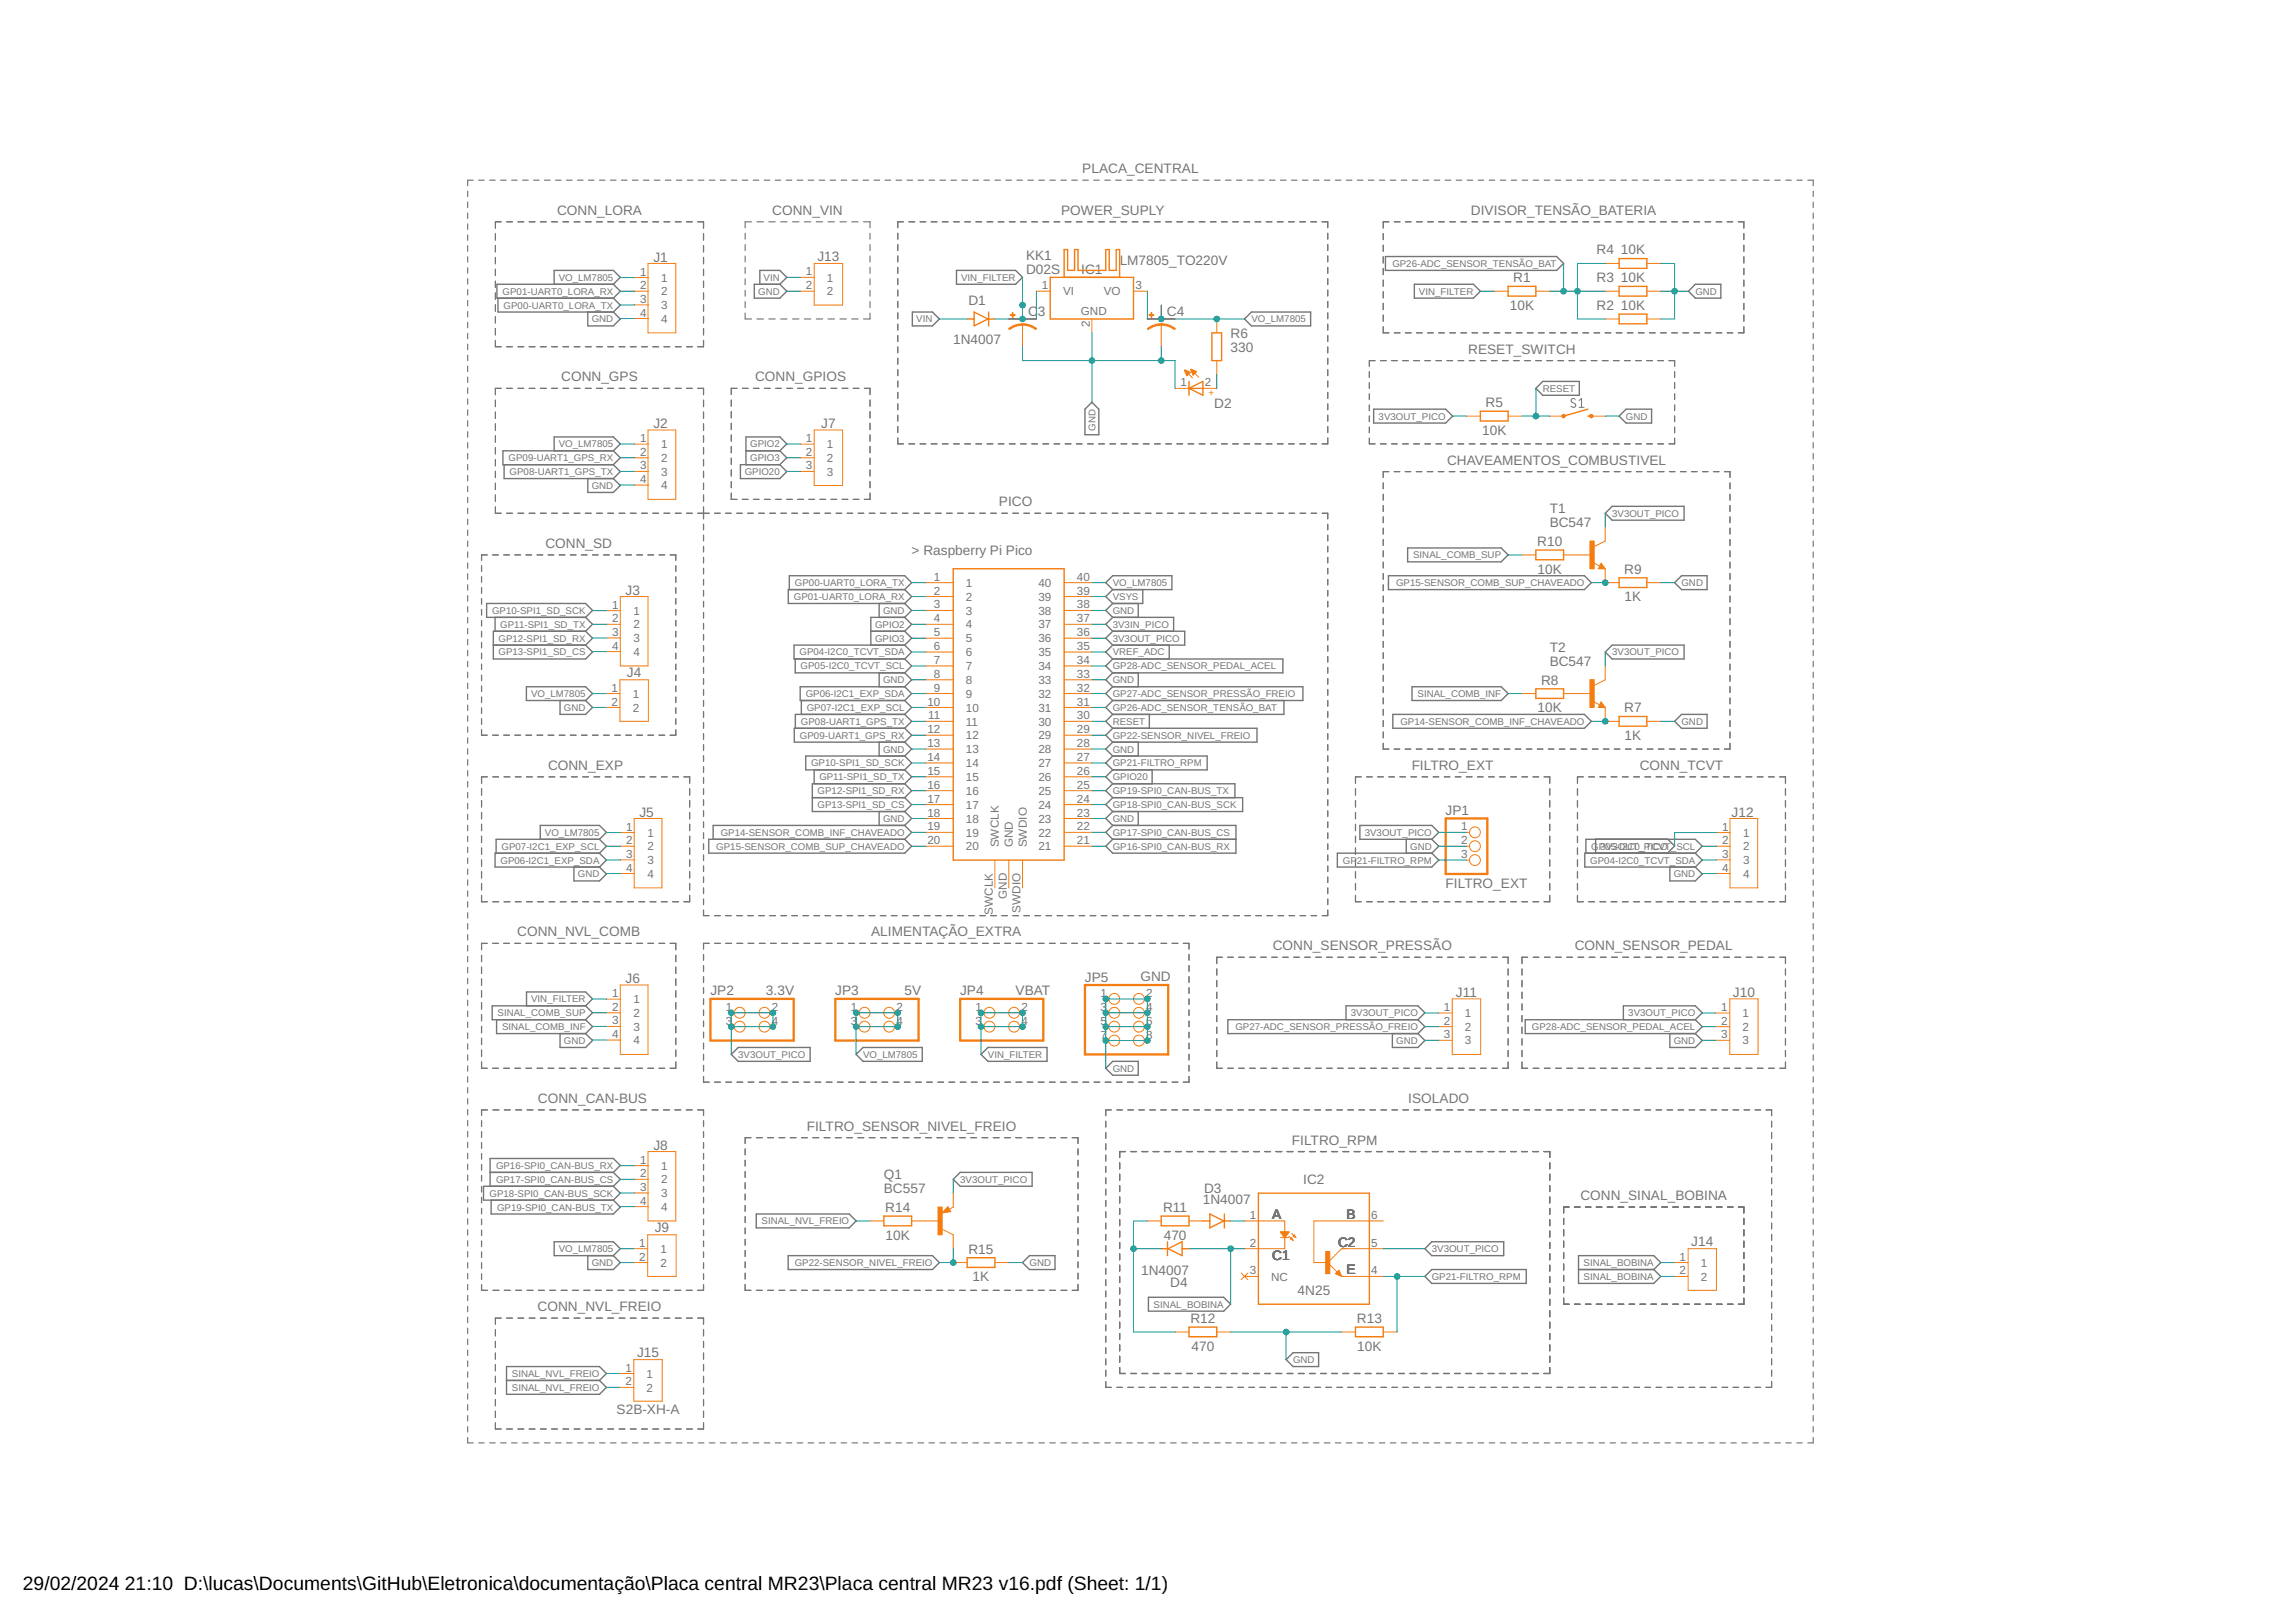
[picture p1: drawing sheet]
<svg xmlns="http://www.w3.org/2000/svg" width="420mm" height="297mm" viewBox="0 0 420 297" stroke-linecap="round" stroke-linejoin="round" font-family="sans-serif">
<defs><g id="words">
<g font-size="3.5">
<text x="4.2" y="291">29/02/2024</text>
<text x="22.9" y="291">21:10 D:\lucas\Documents\GitHub\Eletronica\documentação\Placa central MR23\Placa central MR23 v16.pdf (Sheet: 1/1)</text>
</g>
<g font-size="2.5" fill="#757575">
<text x="198.1" y="31.7">PLACA_CENTRAL</text>
<text x="102" y="39.3">CONN_LORA</text>
<text x="141.4" y="39.3">CONN_VIN</text>
<text x="194.3" y="39.3">POWER_SUPLY</text>
<text x="269.3" y="39.3">DIVISOR_TENSÃO_BATERIA</text>
<text x="119.6" y="47.9">J1</text>
<text x="149.6" y="47.7">J13</text>
<text x="187.8" y="47.6">KK1</text>
<text x="292.3" y="46.6">R4</text>
<text x="296.7" y="46.6">10K</text>
<text x="187.8" y="50.1">D02S</text>
<text x="198" y="50.2">IC1</text>
<text x="205" y="48.5">LM7805_TO220V</text>
<text x="277" y="51.6">R1</text>
<text x="292.3" y="51.6">R3</text>
<text x="296.7" y="51.6">10K</text>
<text x="177.3" y="55.7">D1</text>
<text x="188.2" y="57.7">C</text>
<text x="190" y="57.7">3</text>
<text x="213.6" y="57.7">C4</text>
<text x="276.4" y="56.7">10K</text>
<text x="292.3" y="56.7">R2</text>
<text x="296.7" y="56.7">10K</text>
<text x="174.5" y="62.9">1N4007</text>
<text x="225.3" y="64.3">330</text>
<text x="225.3" y="61.8">R6</text>
<text x="268.8" y="64.7">RESET_SWITCH</text>
<text x="102.7" y="69.8">CONN_GPS</text>
<text x="138.2" y="69.8">CONN_GPIOS</text>
<text x="222.3" y="74.6">D2</text>
<text x="272" y="74.5">R5</text>
<text x="119.6" y="78.4">J2</text>
<text x="150.3" y="78.3">J7</text>
<text x="271.3" y="79.6">10K</text>
<text x="264.9" y="85">CHAVEAMENTOS_COMBUSTIVEL</text>
<text x="182.9" y="92.7">PICO</text>
<text x="283.7" y="93.9">T1</text>
<text x="99.8" y="100.3">CONN_SD</text>
<text x="166.9" y="101.6">&gt; Raspberry Pi Pico</text>
<text x="281.4" y="99.9">R10</text>
<text x="283.7" y="96.5">BC547</text>
<text x="281.5" y="105">10K</text>
<text x="297.4" y="105">R9</text>
<text x="114.5" y="108.9">J3</text>
<text x="297.4" y="110.1">1K</text>
<text x="283.7" y="119.3">T2</text>
<text x="114.8" y="123.9">J4</text>
<text x="282.1" y="125.3">R8</text>
<text x="283.7" y="121.9">BC547</text>
<text x="281.5" y="130.4">10K</text>
<text x="297.4" y="130.4">R7</text>
<text x="297.4" y="135.5">1K</text>
<text x="100.3" y="140.9">CONN_EXP</text>
<text x="258.4" y="140.9">FILTRO_EXT</text>
<text x="300.2" y="140.9">CONN_TCVT</text>
<text x="117.1" y="149.5">J5</text>
<text x="264.7" y="149.2">JP1</text>
<text x="317" y="149.5">J12</text>
<text x="264.7" y="162.5">FILTRO_EXT</text>
<text x="94.7" y="171.4">CONN_NVL_COMB</text>
<text x="159.5" y="171.4">ALIMENTAÇÃO_EXTRA</text>
<text x="233" y="173.9">CONN_SENSOR_PRESSÃO</text>
<text x="288.3" y="173.9">CONN_SENSOR_PEDAL</text>
<text x="114.5" y="180">J6</text>
<text x="198.6" y="179.6">JP5</text>
<text x="208.8" y="179.5">GND</text>
<text x="130.1" y="182.2">JP2</text>
<text x="140.2" y="182.1">3.3V</text>
<text x="152.9" y="182.2">JP3</text>
<text x="165.6" y="182.1">5V</text>
<text x="175.8" y="182.2">JP4</text>
<text x="185.9" y="182.1">VBAT</text>
<text x="266.5" y="182.4">J11</text>
<text x="317.3" y="182.4">J10</text>
<text x="98.5" y="201.9">CONN_CAN-BUS</text>
<text x="257.8" y="201.9">ISOLADO</text>
<text x="147.7" y="206.9">FILTRO_SENSOR_NIVEL_FREIO</text>
<text x="236.5" y="209.5">FILTRO_RPM</text>
<text x="119.6" y="210.5">J8</text>
<text x="161.8" y="215.8">Q1</text>
<text x="161.8" y="218.4">BC557</text>
<text x="162.1" y="221.8">R14</text>
<text x="212.9" y="221.8">R11</text>
<text x="220.2" y="220.3">1N4007</text>
<text x="220.5" y="218.3">D3</text>
<text x="238.6" y="216.7">IC2</text>
<text x="289.3" y="219.6">CONN_SINAL_BOBINA</text>
<text x="119.9" y="225.5">J9</text>
<text x="162.1" y="226.9">10K</text>
<text x="213" y="226.9">470</text>
<text x="232.9" y="223.1">A</text>
<text x="246.5" y="223.1">B</text>
<text x="309.6" y="228">J14</text>
<text x="177.3" y="229.4">R15</text>
<text x="208.9" y="233.4">1N4007</text>
<text x="232.9" y="230.7">C1</text>
<text x="245" y="228.1">C2</text>
<text x="246.5" y="233.2">E</text>
<text x="98.4" y="240">CONN_NVL_FREIO</text>
<text x="178.1" y="234.5">1K</text>
<text x="214.3" y="235.5">D4</text>
<text x="237.6" y="237">4N25</text>
<text x="217.9" y="242.1">R12</text>
<text x="248.4" y="242.1">R13</text>
<text x="116.6" y="248.3">J15</text>
<text x="218.1" y="247.2">470</text>
<text x="248.5" y="247.2">10K</text>
<text x="112.9" y="258.8">S2B-XH-A</text>
</g>
<g font-size="2.1" fill="#757575">
<text x="117.2" y="50.4">1</text>
<text x="117.2" y="52.9">2</text>
<text x="121.1" y="51.6">1</text>
<text x="147.5" y="50.4">1</text>
<text x="147.5" y="52.9">2</text>
<text x="151.4" y="51.5">1</text>
<text x="190.7" y="52.9">1</text>
<text x="207.9" y="52.9">3</text>
<text x="117.2" y="55.4">3</text>
<text x="117.2" y="57.9">4</text>
<text x="121.1" y="54.1">2</text>
<text x="121.1" y="56.6">3</text>
<text x="121.1" y="59.1">4</text>
<text x="151.4" y="54.1">2</text>
<text x="194.6" y="54.1">VI</text>
<text x="197.9" y="57.6">GND</text>
<text x="199.6" y="59.9" transform="rotate(-90 199.6 59.9)">2</text>
<text x="202.1" y="54.1">VO</text>
<text x="216.1" y="70.7">1</text>
<text x="220.6" y="70.7">2</text>
<text x="117.2" y="80.9">1</text>
<text x="117.2" y="83.4">2</text>
<text x="121.1" y="82">1</text>
<text x="147.5" y="80.9">1</text>
<text x="147.5" y="83.4">2</text>
<text x="151.4" y="82">1</text>
<text x="117.2" y="85.9">3</text>
<text x="117.2" y="88.4">4</text>
<text x="121.1" y="84.5">2</text>
<text x="121.1" y="87">3</text>
<text x="121.1" y="89.5">4</text>
<text x="147.5" y="85.9">3</text>
<text x="151.4" y="84.5">2</text>
<text x="151.4" y="87">3</text>
<text x="171" y="106.3">1</text>
<text x="176.8" y="107.4">1</text>
<text x="190.1" y="107.4">40</text>
<text x="197.2" y="106.3">40</text>
<text x="112.1" y="111.4">1</text>
<text x="112.1" y="113.9">2</text>
<text x="116" y="112.5">1</text>
<text x="171" y="108.8">2</text>
<text x="171" y="111.4">3</text>
<text x="171" y="113.9">4</text>
<text x="176.8" y="109.9">2</text>
<text x="176.8" y="112.5">3</text>
<text x="190.1" y="112.5">38</text>
<text x="190.1" y="109.9">39</text>
<text x="197.2" y="113.9">37</text>
<text x="197.2" y="111.4">38</text>
<text x="197.2" y="108.8">39</text>
<text x="112.1" y="116.4">3</text>
<text x="112.1" y="118.9">4</text>
<text x="116" y="115">2</text>
<text x="116" y="117.5">3</text>
<text x="171" y="116.4">5</text>
<text x="171" y="119">6</text>
<text x="176.8" y="115">4</text>
<text x="176.8" y="117.6">5</text>
<text x="190.1" y="117.6">36</text>
<text x="190.1" y="115">37</text>
<text x="197.2" y="119">35</text>
<text x="197.2" y="116.4">36</text>
<text x="116" y="120">4</text>
<text x="171" y="121.5">7</text>
<text x="171" y="124.1">8</text>
<text x="176.8" y="120.1">6</text>
<text x="176.8" y="122.6">7</text>
<text x="176.8" y="125.2">8</text>
<text x="190.1" y="125.2">33</text>
<text x="190.1" y="122.6">34</text>
<text x="190.1" y="120.1">35</text>
<text x="197.2" y="124.1">33</text>
<text x="197.2" y="121.5">34</text>
<text x="112" y="126.6">1</text>
<text x="112" y="129.1">2</text>
<text x="115.8" y="127.7">1</text>
<text x="115.8" y="130.2">2</text>
<text x="169.8" y="129.1">10</text>
<text x="170" y="131.7">11</text>
<text x="171" y="126.6">9</text>
<text x="176.8" y="127.7">9</text>
<text x="176.8" y="130.2">10</text>
<text x="190.1" y="130.2">31</text>
<text x="190.1" y="127.7">32</text>
<text x="197.2" y="131.7">30</text>
<text x="197.2" y="129.1">31</text>
<text x="197.2" y="126.6">32</text>
<text x="169.8" y="134.2">12</text>
<text x="169.8" y="136.7">13</text>
<text x="176.8" y="132.8">11</text>
<text x="176.8" y="135.3">12</text>
<text x="176.8" y="137.9">13</text>
<text x="190.1" y="137.9">28</text>
<text x="190.1" y="135.3">29</text>
<text x="190.1" y="132.8">30</text>
<text x="197.2" y="136.7">28</text>
<text x="197.2" y="134.2">29</text>
<text x="169.8" y="139.3">14</text>
<text x="169.8" y="141.8">15</text>
<text x="176.8" y="140.4">14</text>
<text x="176.8" y="142.9">15</text>
<text x="190.1" y="142.9">26</text>
<text x="190.1" y="140.4">27</text>
<text x="197.2" y="141.8">26</text>
<text x="197.2" y="139.3">27</text>
<text x="169.8" y="144.4">16</text>
<text x="169.8" y="146.9">17</text>
<text x="169.8" y="149.4">18</text>
<text x="176.8" y="145.5">16</text>
<text x="176.8" y="148">17</text>
<text x="190.1" y="148">24</text>
<text x="190.1" y="145.5">25</text>
<text x="197.2" y="149.4">23</text>
<text x="197.2" y="146.9">24</text>
<text x="197.2" y="144.4">25</text>
<text x="114.6" y="152">1</text>
<text x="114.6" y="154.5">2</text>
<text x="118.5" y="153.1">1</text>
<text x="118.5" y="155.6">2</text>
<text x="169.8" y="152">19</text>
<text x="169.8" y="154.5">20</text>
<text x="176.8" y="150.6">18</text>
<text x="176.8" y="153.1">19</text>
<text x="176.8" y="155.6">20</text>
<text x="182.9" y="155.1" transform="rotate(-90 182.9 155.1)">SWCLK</text>
<text x="185.4" y="155.1" transform="rotate(-90 185.4 155.1)">GND</text>
<text x="188" y="155.1" transform="rotate(-90 188 155.1)">SWDIO</text>
<text x="190.1" y="155.6">21</text>
<text x="190.1" y="153.1">22</text>
<text x="190.1" y="150.6">23</text>
<text x="197.2" y="154.5">21</text>
<text x="197.2" y="152">22</text>
<text x="267.5" y="152">1</text>
<text x="267.5" y="154.5">2</text>
<text x="315.3" y="152">1</text>
<text x="315.3" y="154.5">2</text>
<text x="319.1" y="153.1">1</text>
<text x="319.1" y="155.6">2</text>
<text x="114.6" y="157">3</text>
<text x="114.6" y="159.5">4</text>
<text x="118.5" y="158.1">3</text>
<text x="118.5" y="160.6">4</text>
<text x="267.5" y="157.1">3</text>
<text x="315.3" y="157">3</text>
<text x="315.3" y="159.5">4</text>
<text x="319.1" y="158.1">3</text>
<text x="319.1" y="160.6">4</text>
<text x="181.8" y="167.5" transform="rotate(-90 181.8 167.5)">SWCLK</text>
<text x="184.3" y="164.5" transform="rotate(-90 184.3 164.5)">GND</text>
<text x="186.9" y="167.1" transform="rotate(-90 186.9 167.1)">SWDIO</text>
<text x="112.1" y="182.5">1</text>
<text x="112.1" y="185">2</text>
<text x="116" y="183.6">1</text>
<text x="132.9" y="185">1</text>
<text x="141.3" y="185">2</text>
<text x="155.8" y="185">1</text>
<text x="164.1" y="185">2</text>
<text x="178.6" y="185">1</text>
<text x="187" y="185">2</text>
<text x="201.5" y="182.5">1</text>
<text x="201.5" y="185">3</text>
<text x="209.9" y="182.5">2</text>
<text x="209.9" y="185">4</text>
<text x="264.3" y="185">1</text>
<text x="315.1" y="185">1</text>
<text x="112.1" y="187.5">3</text>
<text x="112.1" y="190">4</text>
<text x="116" y="186.1">2</text>
<text x="116" y="188.6">3</text>
<text x="116" y="191.1">4</text>
<text x="132.9" y="187.5">3</text>
<text x="141.3" y="187.5">4</text>
<text x="155.8" y="187.5">3</text>
<text x="164.1" y="187.5">4</text>
<text x="178.6" y="187.5">3</text>
<text x="187" y="187.5">4</text>
<text x="201.5" y="187.5">5</text>
<text x="201.5" y="190.1">7</text>
<text x="209.9" y="187.5">6</text>
<text x="209.9" y="190.1">8</text>
<text x="264.3" y="187.5">2</text>
<text x="264.3" y="190">3</text>
<text x="268.2" y="186.2">1</text>
<text x="268.2" y="188.7">2</text>
<text x="268.2" y="191.2">3</text>
<text x="315.1" y="187.5">2</text>
<text x="315.1" y="190">3</text>
<text x="319" y="186.2">1</text>
<text x="319" y="188.7">2</text>
<text x="319" y="191.2">3</text>
<text x="117.2" y="213">1</text>
<text x="117.2" y="215.5">2</text>
<text x="121.1" y="214.1">1</text>
<text x="117.2" y="218">3</text>
<text x="117.2" y="220.5">4</text>
<text x="121.1" y="216.6">2</text>
<text x="121.1" y="219.1">3</text>
<text x="121.1" y="221.6">4</text>
<text x="228.8" y="223.1">1</text>
<text x="251.1" y="223.1">6</text>
<text x="117" y="228.2">1</text>
<text x="117" y="230.7">2</text>
<text x="120.9" y="229.3">1</text>
<text x="120.9" y="231.8">2</text>
<text x="228.8" y="228.2">2</text>
<text x="228.8" y="233.3">3</text>
<text x="251.1" y="233.3">4</text>
<text x="251.1" y="228.2">5</text>
<text x="307.5" y="230.7">1</text>
<text x="307.5" y="233.3">2</text>
<text x="311.4" y="231.8">1</text>
<text x="232.7" y="234.4">NC</text>
<text x="311.4" y="234.4">2</text>
<text x="114.5" y="251">1</text>
<text x="114.5" y="253.6">2</text>
<text x="118.4" y="252.1">1</text>
<text x="118.4" y="254.7">2</text>
</g>
<g font-size="1.8" fill="#757575">
<text x="92" y="53.9">GP01-UART0_LORA_RX</text>
<text x="102.3" y="51.4">VO_LM7805</text>
<text x="138.8" y="53.9">GND</text>
<text x="139.8" y="51.4">VIN</text>
<text x="176" y="51.4">VIN_FILTER</text>
<text x="254.9" y="48.9">GP26-ADC_SENSOR_TENSÃO_BAT</text>
<text x="259.8" y="53.9">VIN_FILTER</text>
<text x="310.4" y="53.9">GND</text>
<text x="92.2" y="56.5">GP00-UART0_LORA_TX</text>
<text x="108.3" y="59">GND</text>
<text x="167.7" y="59">VIN</text>
<text x="229.1" y="59">VO_LM7805</text>
<text x="282.4" y="71.7">RESET</text>
<text x="252.4" y="76.8">3V3OUT_PICO</text>
<text x="297.7" y="76.8">GND</text>
<text x="102.3" y="81.9">VO_LM7805</text>
<text x="137.3" y="81.9">GPIO2</text>
<text x="200.5" y="78.8" transform="rotate(-90 200.5 78.8)">GND</text>
<text x="93.1" y="84.4">GP09-UART1_GPS_RX</text>
<text x="93.3" y="86.9">GP08-UART1_GPS_TX</text>
<text x="108.3" y="89.5">GND</text>
<text x="136.4" y="86.9">GPIO20</text>
<text x="137.3" y="84.4">GPIO3</text>
<text x="295.1" y="94.6">3V3OUT_PICO</text>
<text x="145.5" y="107.3">GP00-UART0_LORA_TX</text>
<text x="203.7" y="107.3">VO_LM7805</text>
<text x="255.6" y="107.3">GP15-SENSOR_COMB_SUP_CHAVEADO</text>
<text x="258.7" y="102.2">SINAL_COMB_SUP</text>
<text x="307.8" y="107.3">GND</text>
<text x="90.1" y="112.3">GP10-SPI1_SD_SCK</text>
<text x="145.3" y="109.8">GP01-UART0_LORA_RX</text>
<text x="161.7" y="112.3">GND</text>
<text x="203.7" y="109.8">VSYS</text>
<text x="203.7" y="112.3">GND</text>
<text x="91.3" y="120">GP13-SPI1_SD_CS</text>
<text x="91.3" y="117.4">GP12-SPI1_SD_RX</text>
<text x="91.6" y="114.9">GP11-SPI1_SD_TX</text>
<text x="146.4" y="120">GP04-I2C0_TCVT_SDA</text>
<text x="160.2" y="117.4">GPIO3</text>
<text x="160.2" y="114.9">GPIO2</text>
<text x="203.7" y="114.9">3V3IN_PICO</text>
<text x="203.7" y="117.4">3V3OUT_PICO</text>
<text x="203.7" y="120">VREF_ADC</text>
<text x="295.1" y="120">3V3OUT_PICO</text>
<text x="146.6" y="122.5">GP05-I2C0_TCVT_SCL</text>
<text x="161.7" y="125">GND</text>
<text x="203.7" y="125">GND</text>
<text x="203.7" y="122.5">GP28-ADC_SENSOR_PEDAL_ACEL</text>
<text x="97.2" y="127.6">VO_LM7805</text>
<text x="103.3" y="130.1">GND</text>
<text x="147.5" y="127.6">GP06-I2C1_EXP_SDA</text>
<text x="147.7" y="130.1">GP07-I2C1_EXP_SCL</text>
<text x="203.7" y="127.6">GP27-ADC_SENSOR_PRESSÃO_FREIO</text>
<text x="203.7" y="130.1">GP26-ADC_SENSOR_TENSÃO_BAT</text>
<text x="259.5" y="127.6">SINAL_COMB_INF</text>
<text x="146.4" y="135.2">GP09-UART1_GPS_RX</text>
<text x="146.6" y="132.7">GP08-UART1_GPS_TX</text>
<text x="161.7" y="137.7">GND</text>
<text x="203.7" y="137.7">GND</text>
<text x="203.7" y="132.7">RESET</text>
<text x="203.7" y="135.2">GP22-SENSOR_NIVEL_FREIO</text>
<text x="256.4" y="132.7">GP14-SENSOR_COMB_INF_CHAVEADO</text>
<text x="307.8" y="132.7">GND</text>
<text x="148.5" y="140.3">GP10-SPI1_SD_SCK</text>
<text x="150" y="142.8">GP11-SPI1_SD_TX</text>
<text x="203.7" y="140.3">GP21-FILTRO_RPM</text>
<text x="203.7" y="142.8">GPIO20</text>
<text x="149.7" y="147.9">GP13-SPI1_SD_CS</text>
<text x="149.7" y="145.4">GP12-SPI1_SD_RX</text>
<text x="203.7" y="145.4">GP19-SPI0_CAN-BUS_TX</text>
<text x="203.7" y="147.9">GP18-SPI0_CAN-BUS_SCK</text>
<text x="91.8" y="155.5">GP07-I2C1_EXP_SCL</text>
<text x="99.8" y="153">VO_LM7805</text>
<text x="131.1" y="155.5">GP15-SENSOR_COMB_SUP_CHAVEADO</text>
<text x="131.9" y="153">GP14-SENSOR_COMB_INF_CHAVEADO</text>
<text x="161.7" y="150.4">GND</text>
<text x="203.7" y="150.4">GND</text>
<text x="203.7" y="153">GP17-SPI0_CAN-BUS_CS</text>
<text x="203.7" y="155.5">GP16-SPI0_CAN-BUS_RX</text>
<text x="249.8" y="153">3V3OUT_PICO</text>
<text x="258.2" y="155.5">GND</text>
<text x="291.3" y="155.5">GP05-I2C0_TCVT_SCL</text>
<text x="293" y="155.5">3V3OUT_PICO</text>
<text x="91.6" y="158.1">GP06-I2C1_EXP_SDA</text>
<text x="105.8" y="160.6">GND</text>
<text x="245.8" y="158.1">GP21-FILTRO_RPM</text>
<text x="291.1" y="158.1">GP04-I2C0_TCVT_SDA</text>
<text x="306.4" y="160.6">GND</text>
<text x="91.1" y="186">SINAL_COMB_SUP</text>
<text x="97.2" y="183.5">VIN_FILTER</text>
<text x="247.3" y="186">3V3OUT_PICO</text>
<text x="298.1" y="186">3V3OUT_PICO</text>
<text x="91.9" y="188.5">SINAL_COMB_INF</text>
<text x="103.3" y="191.1">GND</text>
<text x="226.2" y="188.5">GP27-ADC_SENSOR_PRESSÃO_FREIO</text>
<text x="255.6" y="191.1">GND</text>
<text x="280.5" y="188.5">GP28-ADC_SENSOR_PEDAL_ACEL</text>
<text x="306.4" y="191.1">GND</text>
<text x="135.1" y="193.6">3V3OUT_PICO</text>
<text x="158" y="193.6">VO_LM7805</text>
<text x="180.9" y="193.6">VIN_FILTER</text>
<text x="203.7" y="196.1">GND</text>
<text x="90.8" y="213.9">GP16-SPI0_CAN-BUS_RX</text>
<text x="89.6" y="219">GP18-SPI0_CAN-BUS_SCK</text>
<text x="90.8" y="216.5">GP17-SPI0_CAN-BUS_CS</text>
<text x="91" y="221.5">GP19-SPI0_CAN-BUS_TX</text>
<text x="175.8" y="216.5">3V3OUT_PICO</text>
<text x="139.4" y="224.1">SINAL_NVL_FREIO</text>
<text x="102.3" y="229.2">VO_LM7805</text>
<text x="108.3" y="231.7">GND</text>
<text x="145.5" y="231.7">GP22-SENSOR_NIVEL_FREIO</text>
<text x="188.5" y="231.7">GND</text>
<text x="262.1" y="229.2">3V3OUT_PICO</text>
<text x="289.9" y="231.7">SINAL_BOBINA</text>
<text x="211.2" y="239.3">SINAL_BOBINA</text>
<text x="262.1" y="234.2">GP21-FILTRO_RPM</text>
<text x="289.9" y="234.2">SINAL_BOBINA</text>
<text x="236.7" y="249.5">GND</text>
<text x="93.7" y="252">SINAL_NVL_FREIO</text>
<text x="93.7" y="254.6">SINAL_NVL_FREIO</text>
</g>
<text font-size="1.8" fill="#f57c10" x="221.3" y="72.4">+</text>
</g></defs>
<g fill="none" stroke="#757575" stroke-width=".21">
<path d="M85.6 35v1M85.6 37v1M85.6 39v1M86.6 33h-1v1M87.6 33h1M89.6 33h1.1M91.7 33h1M93.7 33h1M95.7 33h1M97.7 33h1M99.7 33h1M101.7 33h1"/>
<path d="M103.7 33h1M105.7 33h1M107.7 33h1.1M109.7 33h1.1M111.8 33h1M113.8 33h1M115.8 33h1M117.8 33h1M119.8 33h1M121.8 33h1M123.8 33h1M125.8 33h1.1"/>
<path d="M127.8 33h1.1M129.9 33h1M131.9 33h1M133.9 33h1M135.9 33h1M137.9 33h1M139.9 33h1M141.9 33h1M143.9 33h1M145.9 33h1.1M148 33h1M150 33h1"/>
<path d="M152 33h1M154 33h1M156 33h1M158 33h1M160 33h1M162 33h1M164 33h1.1M166.1 33h1M168.1 33h1M170.1 33h1M172.1 33h1M174.1 33h1"/>
<path d="M176.1 33h1M178.1 33h1M180.1 33h1M182.1 33h1.1M184.1 33h1.1M186.2 33h1M188.2 33h1M190.2 33h1M192.2 33h1M194.2 33h1M196.2 33h1M198.2 33h1"/>
<path d="M200.2 33h1.1M202.2 33h1.1M204.3 33h1M206.3 33h1M208.3 33h1M210.3 33h1M212.3 33h1M214.3 33h1M216.3 33h1M218.3 33h1.1M220.3 33h1.1M222.4 33h1"/>
<path d="M224.4 33h1M226.4 33h1M228.4 33h1M230.4 33h1M232.4 33h1M234.4 33h1M236.4 33h1M238.4 33h1.1M240.5 33h1M242.5 33h1M244.5 33h1M246.5 33h1"/>
<path d="M248.5 33h1M250.5 33h1M252.5 33h1M254.5 33h1M256.5 33h1.1M258.6 33h1M260.6 33h1M262.6 33h1M264.6 33h1M266.6 33h1M268.6 33h1M270.6 33h1"/>
<path d="M272.6 33h1M274.7 33h1M276.7 33h1M278.7 33h1M280.7 33h1M282.7 33h1M284.7 33h1M286.7 33h1M288.7 33h1M290.7 33h1M292.8 33h1M294.8 33h1"/>
<path d="M296.8 33h1M298.8 33h1M300.8 33h1M302.8 33h1M304.8 33h1M306.8 33h1M308.8 33h1M310.9 33h.9M312.9 33h1M314.9 33h1M316.9 33h1M318.9 33h1"/>
<path d="M320.9 33h1M322.9 33h1M324.9 33h1M326.9 33h1M329 33h.9M331 33h1v1M332 35v1M332 37v1M332 39v1M85.6 41v1M85.6 43v1M85.6 45v1"/>
<path d="M85.6 47v1M85.6 49v1M85.6 51v1M85.6 53v1M85.6 55v1M85.6 57v1M85.6 59v1M90.7 42.8v1.1M90.7 44.9v1.2M90.7 47.1v1.2M90.7 49.3v1.1M90.7 51.5v1.1"/>
<path d="M90.7 53.6v1.2M90.7 55.8v1.2M90.7 58v1.1M91.8 40.6h-1.1v1.2M92.8 40.6h1M94.8 40.6h1.1M96.9 40.6h1M98.9 40.6h1.1M101 40.6h1M103.1 40.6h1M105.1 40.6h1.1M107.2 40.6h1"/>
<path d="M109.2 40.6h1.1M111.3 40.6h1M113.3 40.6h1.1M115.4 40.6h1.1M117.5 40.6h1M119.5 40.6h1.1M121.6 40.6h1M123.6 40.6h1.1M125.7 40.6h1M127.7 40.6h1.1v1.2M128.8 42.8v1.1M128.8 44.9v1.2"/>
<path d="M128.8 47.1v1.2M128.8 49.3v1.1M128.8 51.5v1.1M128.8 53.6v1.2M128.8 55.8v1.2M128.8 58v1.1M136.4 42.7v1.1M136.4 44.8v1.1M136.4 46.9v1M136.4 48.9v1.1M136.4 51v1.1M136.4 53.1v1.1"/>
<path d="M136.4 55.2v1.1M136.4 57.3v1.1h1.2M137.6 40.6h-1.2v1.1M138.6 40.6h1.2M138.6 58.4h1.2M140.8 40.6h1.1M140.8 58.4h1.1M142.9 40.6h1.2M142.9 58.4h1.2M145.1 40.6h1.2M145.1 58.4h1.2M147.3 40.6h1.1"/>
<path d="M147.3 58.4h1.1M149.4 40.6h1.2M149.4 58.4h1.2M151.6 40.6h1.2M151.6 58.4h1.2M153.8 40.6h1.1M153.8 58.4h1.1M155.9 40.6h1.2M155.9 58.4h1.2M158.1 40.6h1.2v1.1M159.3 42.7v1.1M159.3 44.8v1.1"/>
<path d="M159.3 46.9v1M159.3 48.9v1.1M159.3 51v1.1M159.3 53.1v1.1M159.3 55.2v1.1M159.3 57.3v1.1h-1.2M164.4 42.7v1.1M164.4 44.8v1M164.4 46.8v1.1M164.4 48.9v1.1M164.4 51v1.1M164.4 53.1v1.1"/>
<path d="M164.4 55.2v1.1M164.4 57.3v1M164.4 59.3v1.1M165.4 40.6h-1v1.1M166.4 40.6h1M168.4 40.6h1.1M170.5 40.6h1M172.5 40.6h1.1M174.6 40.6h1M176.6 40.6h1.1M178.7 40.6h1M180.7 40.6h1.1"/>
<path d="M182.8 40.6h1M184.8 40.6h1M186.8 40.6h1.1M188.9 40.6h1M190.9 40.6h1.1M193 40.6h1M195 40.6h1.1M197.1 40.6h1M199.1 40.6h1.1M201.1 40.6h1.1M203.2 40.6h1M205.2 40.6h1.1"/>
<path d="M207.3 40.6h1M209.3 40.6h1.1M211.4 40.6h1M213.4 40.6h1.1M215.5 40.6h1M217.5 40.6h1M219.5 40.6h1.1M221.6 40.6h1M223.6 40.6h1.1M225.7 40.6h1M227.7 40.6h1.1M229.8 40.6h1"/>
<path d="M231.8 40.6h1.1M233.8 40.6h1.1M235.9 40.6h1M238 40.6h1M240 40.6h1M242 40.6h1.1v1.1M243.1 42.7v1.1M243.1 44.8v1M243.1 46.8v1.1M243.1 48.9v1.1M243.1 51v1.1M243.1 53.1v1.1"/>
<path d="M243.1 55.2v1.1M243.1 57.3v1M243.1 59.3v1.1M253.2 42.7v1.2M253.2 44.9v1.1M253.2 47v1.1M253.2 49.1v1.2M253.2 51.3v1.1M253.2 53.4v1.1M253.2 55.5v1.2M253.2 57.7v1.1M253.2 59.8v1.1h1.1"/>
<path d="M254.3 40.6h-1.1v1.1M255.3 40.6h1M257.3 40.6h1M259.3 40.6h1.1M261.4 40.6h1M263.4 40.6h1M265.4 40.6h1M267.5 40.6h1M269.5 40.6h1M271.5 40.6h1M273.6 40.6h1M275.6 40.6h1"/>
<path d="M277.6 40.6h1M279.6 40.6h1.1M281.7 40.6h1M283.7 40.6h1M285.7 40.6h1.1M287.8 40.6h1M289.8 40.6h1M291.8 40.6h1.1M293.9 40.6h1M295.9 40.6h1M297.9 40.6h1.1M300 40.6h1"/>
<path d="M302 40.6h1M304 40.6h1.1M306 40.6h1.1M308.1 40.6h1M310.1 40.6h1M312.1 40.6h1.1M314.2 40.6h1M316.2 40.6h1M318.2 40.6h1.1v1.1M319.3 42.7v1.2M319.3 44.9v1.1M319.3 47v1.1"/>
<path d="M319.3 49.1v1.2M319.3 51.3v1.1M319.3 53.4v1.1M319.3 55.5v1.2M319.3 57.7v1.1M319.3 59.8v1.1h-1.1M332 41v1M332 43v1M332 45v1M332 47v1M332 49v1M332 51v1"/>
<path d="M332 53v1M332 55v1M332 57v1M332 59v1M85.6 61v1M85.6 63v1M85.6 65v1M85.6 67v1M85.6 69v1M85.6 71v1M85.6 73v1M85.6 75v1"/>
<path d="M85.6 77v1M85.6 79v1M90.7 60.1v1.2M90.7 62.3v1.2h1.1M90.7 73.2v1.2M90.7 75.4v1.2M90.7 77.6v1.2M90.7 79.8v1.1M91.8 71.1h-1.1v1.1M92.8 63.5h1M92.8 71.1h1M94.8 63.5h1.1"/>
<path d="M94.8 71.1h1.1M96.9 63.5h1M96.9 71.1h1M98.9 63.5h1.1M98.9 71.1h1.1M101 63.5h1M101 71.1h1M103.1 63.5h1M103.1 71.1h1M105.1 63.5h1.1M105.1 71.1h1.1M107.2 63.5h1"/>
<path d="M107.2 71.1h1M109.2 63.5h1.1M109.2 71.1h1.1M111.3 63.5h1M111.3 71.1h1M113.3 63.5h1.1M113.3 71.1h1.1M115.4 63.5h1.1M115.4 71.1h1.1M117.5 63.5h1M117.5 71.1h1M119.5 63.5h1.1"/>
<path d="M119.5 71.1h1.1M121.6 63.5h1M121.6 71.1h1M123.6 63.5h1.1M123.6 71.1h1.1M125.7 63.5h1M125.7 71.1h1M127.7 71.1h1.1v1.1M128.8 60.1v1.2M128.8 62.3v1.2h-1.1M128.8 73.2v1.2M128.8 75.4v1.2"/>
<path d="M128.8 77.6v1.2M128.8 79.8v1.1M133.9 73.2v1.1M133.9 75.3v1.2M133.9 77.5v1.1M133.9 79.6v1.1M134.9 71.1h-1v1.1M135.9 71.1h1M137.9 71.1h1.1M140 71.1h1M142 71.1h1M144 71.1h1.1"/>
<path d="M146 71.1h1.1M148.1 71.1h1M150.1 71.1h1.1M152.1 71.1h1.1M154.2 71.1h1M156.2 71.1h1M158.2 71.1h1.1v1.1M159.3 73.2v1.1M159.3 75.3v1.2M159.3 77.5v1.1M159.3 79.6v1.1M164.4 61.4v1.1"/>
<path d="M164.4 63.5v1.1M164.4 65.6v1.1M164.4 67.7v1M164.4 69.7v1.1M164.4 71.8v1.1M164.4 73.9v1.1M164.4 76v1.1M164.4 78.1v1.1M243.1 61.4v1.1M243.1 63.5v1.1M243.1 65.6v1.1M243.1 67.7v1"/>
<path d="M243.1 69.7v1.1M243.1 71.8v1.1M243.1 73.9v1.1M243.1 76v1.1M243.1 78.1v1.1M250.7 68v1.1M250.7 70.1v1M250.7 72.1v1M250.7 74.1v1M250.7 76.1v1.1M250.7 78.2v1M251.7 66h-1v1"/>
<path d="M252.7 66h1.1M254.8 66h1M255.3 60.9h1M256.8 66h1M257.3 60.9h1M258.8 66h1.1M259.3 60.9h1.1M260.9 66h1M261.4 60.9h1M262.9 66h1M263.4 60.9h1M264.9 66h1"/>
<path d="M265.4 60.9h1M267 66h1M267.5 60.9h1M269 66h1M269.5 60.9h1M271 66h1M271.5 60.9h1M273 66h1.1M273.6 60.9h1M275.1 66h1M275.6 60.9h1M277.1 66h1"/>
<path d="M277.6 60.9h1M279.1 66h1.1M279.6 60.9h1.1M281.2 66h1M281.7 60.9h1M283.2 66h1M283.7 60.9h1M285.2 66h1.1M285.7 60.9h1.1M287.3 66h1M287.8 60.9h1M289.3 66h1"/>
<path d="M289.8 60.9h1M291.3 66h1.1M291.8 60.9h1.1M293.3 66h1.1M293.9 60.9h1M295.4 66h1M295.9 60.9h1M297.4 66h1M297.9 60.9h1.1M299.4 66h1.1M300 60.9h1M301.5 66h1"/>
<path d="M302 60.9h1M303.5 66h1M304 60.9h1.1M305.5 66h1.1v1M306 60.9h1.1M306.6 68v1.1M306.6 70.1v1M306.6 72.1v1M306.6 74.1v1M306.6 76.1v1.1M306.6 78.2v1M308.1 60.9h1"/>
<path d="M310.1 60.9h1M312.1 60.9h1.1M314.2 60.9h1M316.2 60.9h1M332 61v1M332 63v1M332 65v1M332 67v1M332 69v1M332 71v1M332 73v1M332 75v1"/>
<path d="M332 77v1M332 79v1M85.6 81v1M85.6 83v1M85.6 85v1M85.6 87v1M85.6 89v1M85.6 91v1M85.6 93v1M85.6 95v1M85.6 97v1M85.6 99v1"/>
<path d="M90.7 81.9v1.2M90.7 84.1v1.2M90.7 86.3v1.1M90.7 88.4v1.2M90.7 90.6v1.2M90.7 92.8v1.1h1.1M92.8 93.9h1M94.8 93.9h1.1M96.9 93.9h1M98.9 93.9h1.1M101 93.9h1M103.1 93.9h1"/>
<path d="M105.1 93.9h1.1M107.2 93.9h1M109.2 93.9h1.1M111.3 93.9h1M113.3 93.9h1.1M115.4 93.9h1.1M117.5 93.9h1M119.5 93.9h1.1M121.6 93.9h1M123.6 93.9h1.1M125.7 93.9h1M127.7 93.9h2.1"/>
<path d="M128.8 81.9v1.2M128.8 84.1v1.2M128.8 86.3v1.1M128.8 88.4v1.2M128.8 90.6v1.2M128.8 92.8v2.2M128.8 95.9v1.1M128.8 98v1M128.8 100v1M130.8 93.9h1M132.8 93.9h1.1M133.9 81.7v1.2"/>
<path d="M133.9 83.9v1.1M133.9 86v1.1M133.9 88.1v1.2M133.9 90.3v1.1h1M134.9 93.9h1M135.9 91.4h1M136.9 93.9h1M137.9 91.4h1.1M138.9 93.9h1M140 91.4h1M140.9 93.9h1.1M142 91.4h1"/>
<path d="M143 93.9h1M144 91.4h1.1M145 93.9h1M146 91.4h1.1M147 93.9h1M148.1 91.4h1M149 93.9h1.1M150.1 91.4h1.1M151 93.9h1.1M152.1 91.4h1.1M153.1 93.9h1M154.2 91.4h1"/>
<path d="M155.1 93.9h1M156.2 91.4h1M157.1 93.9h1M159.1 93.9h1.1M159.3 81.7v1.2M159.3 83.9v1.1M159.3 86v1.1M159.3 88.1v1.2M159.3 90.3v1.1h-1.1M161.2 93.9h1M163.2 93.9h1M164.4 80.2v1h1"/>
<path d="M165.2 93.9h1M166.4 81.2h1M167.2 93.9h1.1M168.4 81.2h1.1M169.2 93.9h1.1M170.5 81.2h1M171.3 93.9h1M172.5 81.2h1.1M173.3 93.9h1M174.6 81.2h1M175.3 93.9h1M176.6 81.2h1.1"/>
<path d="M177.3 93.9h1.1M178.7 81.2h1M179.4 93.9h1M180.7 81.2h1.1M181.4 93.9h1M182.8 81.2h1M183.4 93.9h1M184.8 81.2h1M185.4 93.9h1.1M186.8 81.2h1.1M187.5 93.9h1M188.9 81.2h1"/>
<path d="M189.5 93.9h1M190.9 81.2h1.1M191.5 93.9h1M193 81.2h1M193.5 93.9h1M195 81.2h1.1M195.5 93.9h1.1M197.1 81.2h1M197.6 93.9h1M199.1 81.2h1.1M199.6 93.9h1M201.1 81.2h1.1"/>
<path d="M201.6 93.9h1M203.2 81.2h1M203.6 93.9h1.1M205.2 81.2h1.1M205.7 93.9h1M207.3 81.2h1M207.7 93.9h1M209.3 81.2h1.1M209.7 93.9h1M211.4 81.2h1M211.7 93.9h1M213.4 81.2h1.1"/>
<path d="M213.7 93.9h1.1M215.5 81.2h1M215.8 93.9h1M217.5 81.2h1M217.8 93.9h1M219.5 81.2h1.1M219.8 93.9h1M221.6 81.2h1M221.8 93.9h1.1M223.6 81.2h1.1M223.9 93.9h1M225.7 81.2h1"/>
<path d="M225.9 93.9h1M227.7 81.2h1.1M227.9 93.9h1M229.8 81.2h1M229.9 93.9h1M231.8 81.2h1.1M231.9 93.9h1.1M233.8 81.2h1.1M234 93.9h1M235.9 81.2h1M236 93.9h1M238 81.2h1"/>
<path d="M238 93.9h1M240 81.2h1M240 93.9h1M242.1 93.9h1v1.1M243.1 80.2v1h-1.1M243.1 95.9v1.1M243.1 98v1M243.1 100v1M250.7 80.2v1h1M252.7 81.2h1.1M253.2 88.4v1.1M253.2 90.5v1"/>
<path d="M253.2 92.5v1.1M253.2 94.6v1.1M253.2 96.7v1M253.2 98.7v1.1M254.3 86.3h-1.1v1.1M254.8 81.2h1M255.2 86.3h1.1M256.8 81.2h1M257.3 86.3h1M258.8 81.2h1.1M259.3 86.3h1M260.9 81.2h1"/>
<path d="M261.3 86.3h1M262.9 81.2h1M263.3 86.3h1M264.9 81.2h1M265.3 86.3h1M267 81.2h1M267.3 86.3h1.1M269 81.2h1M269.4 86.3h1M271 81.2h1M271.4 86.3h1M273 81.2h1.1"/>
<path d="M273.4 86.3h1M275.1 81.2h1M275.4 86.3h1M277.1 81.2h1M277.4 86.3h1M279.1 81.2h1.1M279.4 86.3h1.1M281.2 81.2h1M281.5 86.3h1M283.2 81.2h1M283.5 86.3h1M285.2 81.2h1.1"/>
<path d="M285.5 86.3h1M287.3 81.2h1M287.5 86.3h1M289.3 81.2h1M289.5 86.3h1M291.3 81.2h1.1M291.5 86.3h1M293.3 81.2h1.1M293.5 86.3h1.1M295.4 81.2h1M295.6 86.3h1M297.4 81.2h1"/>
<path d="M297.6 86.3h1M299.4 81.2h1.1M299.6 86.3h1M301.5 81.2h1M301.6 86.3h1M303.5 81.2h1M303.6 86.3h1M305.6 86.3h1M306.6 80.2v1h-1.1M307.7 86.3h1M309.7 86.3h1M311.7 86.3h1"/>
<path d="M313.7 86.3h1M315.7 86.3h1v1.1M316.7 88.4v1.1M316.7 90.5v1M316.7 92.5v1.1M316.7 94.6v1.1M316.7 96.7v1M316.7 98.7v1.1M332 81v1M332 83v1M332 85v1M332 87v1"/>
<path d="M332 89v1M332 91v1M332 93v1M332 95v1M332 97v1M332 99v1M85.6 101v1M85.6 103v1M85.6 105v1M85.6 107v1M85.6 109v1M85.6 111v1"/>
<path d="M85.6 113v1M85.6 115v1M85.6 117v1M85.6 119v1M88.2 103.5v1.1M88.2 105.6v1M88.2 107.5v1.1M88.2 109.6v1M88.2 111.5v1.1M88.2 113.6v1M88.2 115.5v1.1M88.2 117.6v1"/>
<path d="M88.2 119.5v1.1M89.2 101.6h-1v1M90.2 101.6h1M92.2 101.6h1.1M94.3 101.6h1M96.3 101.6h1M98.3 101.6h1.1M100.4 101.6h1M102.4 101.6h1M104.4 101.6h1.1M106.4 101.6h1.1M108.5 101.6h1"/>
<path d="M110.5 101.6h1M112.5 101.6h1.1M114.6 101.6h1M116.6 101.6h1M118.6 101.6h1.1M120.6 101.6h1.1M122.7 101.6h1v1M123.7 103.5v1.1M123.7 105.6v1M123.7 107.5v1.1M123.7 109.6v1M123.7 111.5v1.1"/>
<path d="M123.7 113.6v1M123.7 115.5v1.1M123.7 117.6v1M123.7 119.5v1.1M128.8 102v1M128.8 104v1M128.8 106v1.1M128.8 108.1v1M128.8 110.1v1M128.8 112.1v1M128.8 114.1v1M128.8 116.1v1"/>
<path d="M128.8 118.2v1M243.1 102v1M243.1 104v1M243.1 106v1.1M243.1 108.1v1M243.1 110.1v1M243.1 112.1v1M243.1 114.1v1M243.1 116.1v1M243.1 118.2v1M253.2 100.8v1.1M253.2 102.9v1"/>
<path d="M253.2 105v1M253.2 107v1.1M253.2 109.1v1.1M253.2 111.2v1M253.2 113.2v1.1M253.2 115.3v1.1M253.2 117.4v1.1M253.2 119.5v1M316.7 100.8v1.1M316.7 102.9v1M316.7 105v1M316.7 107v1.1"/>
<path d="M316.7 109.1v1.1M316.7 111.2v1M316.7 113.2v1.1M316.7 115.3v1.1M316.7 117.4v1.1M316.7 119.5v1M332 101v1M332 103v1M332 105v1M332 107v1M332 109v1M332 111v1"/>
<path d="M332 113v1M332 115v1M332 117v1M332 119v1M85.6 121v1M85.6 123v1M85.6 125v1M85.6 127v1M85.6 129v1M85.6 131v1M85.6 133v1M85.6 135v1"/>
<path d="M85.6 137v1M85.6 139v1M88.2 121.6v1M88.2 123.6v1M88.2 125.6v1M88.2 127.6v1M88.2 129.6v1M88.2 131.6v1M88.2 133.6v1h1M90.2 134.6h1M92.2 134.6h1.1M94.3 134.6h1"/>
<path d="M96.3 134.6h1M98.3 134.6h1.1M100.4 134.6h1M102.4 134.6h1M104.4 134.6h1.1M106.4 134.6h1.1M108.5 134.6h1M110.5 134.6h1M112.5 134.6h1.1M114.6 134.6h1M116.6 134.6h1M118.6 134.6h1.1"/>
<path d="M120.6 134.6h1.1M123.7 121.6v1M123.7 123.6v1M123.7 125.6v1M123.7 127.6v1M123.7 129.6v1M123.7 131.6v1M123.7 133.6v1h-1M128.8 120.2v1M128.8 122.2v1M128.8 124.2v1M128.8 126.2v1"/>
<path d="M128.8 128.2v1M128.8 130.2v1.1M128.8 132.3v1M128.8 134.3v1M128.8 136.3v1M128.8 138.3v1M243.1 120.2v1M243.1 122.2v1M243.1 124.2v1M243.1 126.2v1M243.1 128.2v1M243.1 130.2v1.1"/>
<path d="M243.1 132.3v1M243.1 134.3v1M243.1 136.3v1M243.1 138.3v1M253.2 121.5v1.1M253.2 123.6v1.1M253.2 125.7v1M253.2 127.7v1.1M253.2 129.8v1.1M253.2 131.9v1.1M253.2 134v1M253.2 136v1.1h1.1"/>
<path d="M255.2 137.1h1.1M257.3 137.1h1M259.3 137.1h1M261.3 137.1h1M263.3 137.1h1M265.3 137.1h1M267.3 137.1h1.1M269.4 137.1h1M271.4 137.1h1M273.4 137.1h1M275.4 137.1h1M277.4 137.1h1"/>
<path d="M279.4 137.1h1.1M281.5 137.1h1M283.5 137.1h1M285.5 137.1h1M287.5 137.1h1M289.5 137.1h1M291.5 137.1h1M293.5 137.1h1.1M295.6 137.1h1M297.6 137.1h1M299.6 137.1h1M301.6 137.1h1"/>
<path d="M303.6 137.1h1M305.6 137.1h1M307.7 137.1h1M309.7 137.1h1M311.7 137.1h1M313.7 137.1h1M316.7 121.5v1.1M316.7 123.6v1.1M316.7 125.7v1M316.7 127.7v1.1M316.7 129.8v1.1M316.7 131.9v1.1"/>
<path d="M316.7 134v1M316.7 136v1.1h-1M332 121v1M332 123v1M332 125v1M332 127v1M332 129v1M332 131v1M332 133v1M332 135v1M332 137v1M332 139v1"/>
<path d="M85.6 141v1M85.6 143v1M85.6 145v1M85.6 147v1M85.6 149v1M85.6 151v1M85.6 153v1M85.6 155v1M85.6 157v1M85.6 159v1M88.2 144.4v1.1M88.2 146.5v1.2"/>
<path d="M88.2 148.7v1.2M88.2 150.9v1.1M88.2 153v1.2M88.2 155.2v1.2M88.2 157.4v1.1M88.2 159.5v1.2M89.2 142.2h-1v1.2M90.2 142.2h1.1M92.3 142.2h1M94.3 142.2h1.1M96.4 142.2h1.1M98.4 142.2h1.1"/>
<path d="M100.5 142.2h1.1M102.6 142.2h1M104.6 142.2h1.1M106.7 142.2h1M108.7 142.2h1.1M110.8 142.2h1.1M112.9 142.2h1M114.9 142.2h1.1M117 142.2h1M119 142.2h1.1M121.1 142.2h1.1M123.1 142.2h1.1"/>
<path d="M125.2 142.2h1.1v1.2M126.3 144.4v1.1M126.3 146.5v1.2M126.3 148.7v1.2M126.3 150.9v1.1M126.3 153v1.2M126.3 155.2v1.2M126.3 157.4v1.1M126.3 159.5v1.2M128.8 140.3v1.1M128.8 142.3v1.1M128.8 144.4v1"/>
<path d="M128.8 146.4v1M128.8 148.4v1M128.8 150.4v1M128.8 152.4v1.1M128.8 154.5v1M128.8 156.5v1M128.8 158.5v1M243.1 140.3v1.1M243.1 142.3v1.1M243.1 144.4v1M243.1 146.4v1M243.1 148.4v1"/>
<path d="M243.1 150.4v1M243.1 152.4v1.1M243.1 154.5v1M243.1 156.5v1M243.1 158.5v1M248.2 144.4v1.1M248.2 146.5v1.2M248.2 148.7v1.2M248.2 150.9v1.1M248.2 153v1.2M248.2 155.2v1.2M248.2 157.4v1.1"/>
<path d="M248.2 159.5v1.2M249.2 142.2h-1v1.2M250.2 142.2h1M252.2 142.2h1.1M254.3 142.2h1M256.3 142.2h1M258.3 142.2h1M260.3 142.2h1.1M262.4 142.2h1M264.4 142.2h1M266.4 142.2h1.1M268.5 142.2h1"/>
<path d="M270.5 142.2h1M272.5 142.2h1.1M274.6 142.2h1M276.6 142.2h1M278.6 142.2h1.1M280.6 142.2h1.1M282.7 142.2h1v1.2M283.7 144.4v1.1M283.7 146.5v1.2M283.7 148.7v1.2M283.7 150.9v1.1M283.7 153v1.2"/>
<path d="M283.7 155.2v1.2M283.7 157.4v1.1M283.7 159.5v1.2M288.8 144.4v1.1M288.8 146.5v1.2M288.8 148.7v1.2M288.8 150.9v1.1M288.8 153v1.2M288.8 155.2v1.2M288.8 157.4v1.1M288.8 159.5v1.2M289.9 142.2h-1.1v1.2"/>
<path d="M290.9 142.2h1M292.9 142.2h1.1M295 142.2h1M297 142.2h1.1M299.1 142.2h1M301.1 142.2h1.1M303.2 142.2h1M305.2 142.2h1.1M307.3 142.2h1.1M309.4 142.2h1M311.4 142.2h1.1M313.5 142.2h1"/>
<path d="M315.5 142.2h1.1M317.6 142.2h1.1M319.7 142.2h1M321.7 142.2h1.1M323.8 142.2h1M325.8 142.2h1.1v1.2M326.9 144.4v1.1M326.9 146.5v1.2M326.9 148.7v1.2M326.9 150.9v1.1M326.9 153v1.2M326.9 155.2v1.2"/>
<path d="M326.9 157.4v1.1M326.9 159.5v1.2M332 141v1M332 143v1M332 145v1M332 147v1M332 149v1M332 151v1M332 153v1M332 155v1M332 157v1M332 159v1"/>
<path d="M85.6 161v1M85.6 163v1M85.6 165v1M85.6 167v1M85.6 169v1.1M85.6 171v1M85.6 173v1.1M85.6 175v1M85.6 177v1.1M85.6 179v1M88.2 161.7v1.2M88.2 163.9v1.1h1"/>
<path d="M88.2 174.8v1.2M88.2 177v1.2M88.2 179.2v1.1M89.2 172.7h-1v1.1M90.2 172.7h1M90.2 165h1.1M92.2 172.7h1.1M92.3 165h1M94.3 172.7h1M94.3 165h1.1M96.3 172.7h1M96.4 165h1.1"/>
<path d="M98.3 172.7h1.1M98.4 165h1.1M100.4 172.7h1M100.5 165h1.1M102.4 172.7h1M102.6 165h1M104.4 172.7h1.1M104.6 165h1.1M106.4 172.7h1.1M106.7 165h1M108.5 172.7h1M108.7 165h1.1"/>
<path d="M110.5 172.7h1M110.8 165h1.1M112.5 172.7h1.1M112.9 165h1M114.6 172.7h1M114.9 165h1.1M116.6 172.7h1M117 165h1M118.6 172.7h1.1M119 165h1.1M120.6 172.7h1.1M121.1 165h1.1"/>
<path d="M122.7 172.7h1v1.1M123.1 165h1.1M123.7 174.8v1.2M123.7 177v1.2M123.7 179.2v1.1M126.3 163.9v1.1h-1.1M126.3 161.7v1.2M128.8 160.5v1M128.8 162.5v1.1M128.8 164.5v1.1M128.8 166.6v1h1M128.8 174.7v1"/>
<path d="M128.8 176.7v1.1M128.8 178.8v1M129.8 172.7h-1v1M130.8 172.7h1.1M130.8 167.6h1M132.8 167.6h1.1M132.9 172.7h1M134.9 167.6h1M134.9 172.7h1.1M136.9 167.6h1M137 172.7h1M138.9 167.6h1"/>
<path d="M139 172.7h1.1M140.9 167.6h1.1M141.1 172.7h1M143 167.6h1M143.1 172.7h1M145 167.6h1M145.1 172.7h1.1M147 167.6h1M147.2 172.7h1M149 167.6h1.1M149.2 172.7h1.1M151 167.6h1.1"/>
<path d="M151.3 172.7h1M153.1 167.6h1M153.3 172.7h1M155.1 167.6h1M155.4 172.7h1M157.1 167.6h1M157.4 172.7h1M159.1 167.6h1.1M159.4 172.7h1.1M161.2 167.6h1M161.5 172.7h1M163.2 167.6h1"/>
<path d="M163.5 172.7h1.1M165.2 167.6h1M165.6 172.7h1M167.2 167.6h1.1M167.6 172.7h1.1M169.2 167.6h1.1M169.7 172.7h1M171.3 167.6h1M171.7 172.7h1M173.3 167.6h1M173.7 172.7h1.1M175.3 167.6h1"/>
<path d="M175.8 172.7h1M177.3 167.6h1.1M177.8 172.7h1.1M179.4 167.6h1M179.9 172.7h1M181.4 167.6h1M181.9 172.7h1.1M183.4 167.6h1M184 172.7h1M185.4 167.6h1.1M186 172.7h1M187.5 167.6h1"/>
<path d="M188 172.7h1.1M189.5 167.6h1M190.1 172.7h1M191.5 167.6h1M192.1 172.7h1.1M193.5 167.6h1M194.2 172.7h1M195.5 167.6h1.1M196.2 172.7h1.1M197.6 167.6h1M198.2 172.7h1.1M199.6 167.6h1"/>
<path d="M200.3 172.7h1M201.6 167.6h1M202.3 172.7h1.1M203.6 167.6h1.1M204.4 172.7h1M205.7 167.6h1M206.4 172.7h1.1M207.7 167.6h1M208.5 172.7h1M209.7 167.6h1M210.5 172.7h1.1M211.7 167.6h1"/>
<path d="M212.6 172.7h1M213.7 167.6h1.1M214.6 172.7h1M215.8 167.6h1M216.6 172.7h1.1v1M217.7 174.7v1M217.7 176.7v1.1M217.7 178.8v1M217.8 167.6h1M219.8 167.6h1M221.8 167.6h1.1M222.8 177.3v1.2"/>
<path d="M222.8 179.5v1.1M223.8 175.2h-1v1.1M223.9 167.6h1M224.8 175.2h1M225.9 167.6h1M226.8 175.2h1M227.9 167.6h1M228.8 175.2h1M229.9 167.6h1M230.8 175.2h1M231.9 167.6h1.1M232.8 175.2h1"/>
<path d="M234 167.6h1M234.8 175.2h1M236 167.6h1M236.9 175.2h1M238 167.6h1M238.9 175.2h1M240 167.6h1M240.9 175.2h1M242.9 175.2h1M243.1 160.5v1M243.1 162.5v1.1M243.1 164.5v1.1"/>
<path d="M243.1 166.6v1h-1M244.9 175.2h1M246.9 175.2h1M248.2 161.7v1.2M248.2 163.9v1.1h1M248.9 175.2h1M250.2 165h1M250.9 175.2h1M252.2 165h1.1M252.9 175.2h1.1M254.3 165h1M255 175.2h1"/>
<path d="M256.3 165h1M257 175.2h1M258.3 165h1M259 175.2h1M260.3 165h1.1M261 175.2h1M262.4 165h1M263 175.2h1M264.4 165h1M265 175.2h1M266.4 165h1.1M267 175.2h1.1"/>
<path d="M268.5 165h1M269 175.2h1.1M270.5 165h1M271.1 175.2h1M272.5 165h1.1M273.1 175.2h1M274.6 165h1M275.1 175.2h1v1.1M276.1 177.3v1.2M276.1 179.5v1.1M276.6 165h1M278.6 165h1.1"/>
<path d="M278.6 177.3v1.2M278.6 179.5v1.1M279.7 175.2h-1.1v1.1M280.6 165h1.1M280.7 175.2h1M282.7 175.2h1.1M283.7 161.7v1.2M283.7 163.9v1.1h-1M284.8 175.2h1M286.9 175.2h1M288.8 163.9v1.1h1.1M288.8 161.7v1.2"/>
<path d="M288.9 175.2h1M290.9 165h1M290.9 175.2h1.1M292.9 165h1.1M293 175.2h1M295 165h1M295 175.2h1.1M297 165h1.1M297.1 175.2h1.1M299.1 165h1M299.1 175.2h1.1M301.1 165h1.1"/>
<path d="M301.2 175.2h1.1M303.2 165h1M303.3 175.2h1M305.2 165h1.1M305.3 175.2h1.1M307.3 165h1.1M307.4 175.2h1M309.4 165h1M309.4 175.2h1.1M311.4 165h1.1M311.5 175.2h1M313.5 165h1"/>
<path d="M313.5 175.2h1.1M315.5 165h1.1M315.6 175.2h1M317.6 165h1.1M317.6 175.2h1.1M319.7 165h1M319.7 175.2h1M321.7 165h1.1M321.7 175.2h1.1M323.8 165h1M323.8 175.2h1M325.8 175.2h1.1v1.1"/>
<path d="M326.9 161.7v1.2M326.9 163.9v1.1h-1.1M326.9 177.3v1.2M326.9 179.5v1.1M332 161v1M332 163v1M332 165v1M332 167v1M332 169v1.1M332 171v1M332 173v1.1M332 175v1"/>
<path d="M332 177v1.1M332 179v1M85.6 181v1.1M85.6 183v1M85.6 185v1.1M85.6 187v1M85.6 189v1.1M85.6 191.1v.9M85.6 193.1v1M85.6 195.1v.9M85.6 197.1v1M85.6 199.1v.9"/>
<path d="M88.2 181.3v1.2M88.2 183.5v1.2M88.2 185.7v1.1M88.2 187.8v1.2M88.2 190v1.2M88.2 192.2v1.1M88.2 194.4v1.1h1M90.2 195.5h1M92.2 195.5h1.1M94.3 195.5h1M96.3 195.5h1M98.3 195.5h1.1"/>
<path d="M100.4 195.5h1M102.4 195.5h1M104.4 195.5h1.1M106.4 195.5h1.1M108.5 195.5h1M110.5 195.5h1M112.5 195.5h1.1M114.6 195.5h1M116.6 195.5h1M118.6 195.5h1.1M120.6 195.5h1.1M123.7 181.3v1.2"/>
<path d="M123.7 183.5v1.2M123.7 185.7v1.1M123.7 187.8v1.2M123.7 190v1.2M123.7 192.2v1.1M123.7 194.4v1.1h-1M128.8 180.8v1M128.8 182.8v1M128.8 184.8v1.1M128.8 186.9v1M128.8 188.9v1M128.8 190.9v1.1"/>
<path d="M128.8 193v1M128.8 195v1M128.8 197v1.1h1M130.8 198.1h1.1M132.9 198.1h1M134.9 198.1h1.1M137 198.1h1M139 198.1h1.1M141.1 198.1h1M143.1 198.1h1M145.1 198.1h1.1M147.2 198.1h1"/>
<path d="M149.2 198.1h1.1M151.3 198.1h1M153.3 198.1h1M155.4 198.1h1M157.4 198.1h1M159.4 198.1h1.1M161.5 198.1h1M163.5 198.1h1.1M165.6 198.1h1M167.6 198.1h1.1M169.7 198.1h1M171.7 198.1h1"/>
<path d="M173.7 198.1h1.1M175.8 198.1h1M177.8 198.1h1.1M179.9 198.1h1M181.9 198.1h1.1M184 198.1h1M186 198.1h1M188 198.1h1.1M190.1 198.1h1M192.1 198.1h1.1M194.2 198.1h1M196.2 198.1h1.1"/>
<path d="M198.2 198.1h1.1M200.3 198.1h1M202.3 198.1h1.1M204.4 198.1h1M206.4 198.1h1.1M208.5 198.1h1M210.5 198.1h1.1M212.6 198.1h1M214.6 198.1h1M217.7 180.8v1M217.7 182.8v1M217.7 184.8v1.1"/>
<path d="M217.7 186.9v1M217.7 188.9v1M217.7 190.9v1.1M217.7 193v1M217.7 195v1M217.7 197v1.1h-1.1M222.8 194.4v1.1h1M222.8 181.6v1.1M222.8 183.7v1.1M222.8 185.9v1.1M222.8 188v1.1M222.8 190.1v1.2"/>
<path d="M222.8 192.3v1.1M224.8 195.5h1M226.8 195.5h1M228.8 195.5h1M230.8 195.5h1M232.8 195.5h1M234.8 195.5h1M236.9 195.5h1M238.9 195.5h1M240.9 195.5h1M242.9 195.5h1M244.9 195.5h1"/>
<path d="M246.9 195.5h1M248.9 195.5h1M250.9 195.5h1M252.9 195.5h1.1M255 195.5h1M257 195.5h1M259 195.5h1M261 195.5h1M263 195.5h1M265 195.5h1M267 195.5h1.1M269 195.5h1.1"/>
<path d="M271.1 195.5h1M273.1 195.5h1M276.1 194.4v1.1h-1M276.1 181.6v1.1M276.1 183.7v1.1M276.1 185.9v1.1M276.1 188v1.1M276.1 190.1v1.2M276.1 192.3v1.1M278.6 194.4v1.1h1.1M278.6 181.6v1.1M278.6 183.7v1.1"/>
<path d="M278.6 185.9v1.1M278.6 188v1.1M278.6 190.1v1.2M278.6 192.3v1.1M280.7 195.5h1M282.7 195.5h1.1M284.8 195.5h1M286.9 195.5h1M288.9 195.5h1M290.9 195.5h1.1M293 195.5h1M295 195.5h1.1"/>
<path d="M297.1 195.5h1.1M299.1 195.5h1.1M301.2 195.5h1.1M303.3 195.5h1M305.3 195.5h1.1M307.4 195.5h1M309.4 195.5h1.1M311.5 195.5h1M313.5 195.5h1.1M315.6 195.5h1M317.6 195.5h1.1M319.7 195.5h1"/>
<path d="M321.7 195.5h1.1M323.8 195.5h1M326.9 194.4v1.1h-1.1M326.9 181.6v1.1M326.9 183.7v1.1M326.9 185.9v1.1M326.9 188v1.1M326.9 190.1v1.2M326.9 192.3v1.1M332 181v1.1M332 183v1M332 185v1.1"/>
<path d="M332 187v1M332 189v1.1M332 191.1v.9M332 193.1v1M332 195.1v.9M332 197.1v1M332 199.1v.9M85.6 201.1v1M85.6 203.1v.9M85.6 205.1v1M85.6 207.1v1M85.6 209.1v1"/>
<path d="M85.6 211.1v1M85.6 213.1v1M85.6 215.1v1M85.6 217.1v1M85.6 219.1v1M88.2 205.1v1M88.2 207.1v1M88.2 209.1v1M88.2 211.1v1M88.2 213.1v1M88.2 215.1v1M88.2 217.1v1"/>
<path d="M88.2 219.1v1M89.2 203.1h-1v1M90.3 203.1h1M92.3 203.1h1.1M94.4 203.1h1.1M96.5 203.1h1.1M98.6 203.1h1.1M100.6 203.1h1.1M102.7 203.1h1.1M104.8 203.1h1.1M106.9 203.1h1.1M109 203.1h1.1"/>
<path d="M111.1 203.1h1M113.1 203.1h1.1M115.2 203.1h1.1M117.3 203.1h1.1M119.4 203.1h1.1M121.5 203.1h1.1M123.5 203.1h1.1M125.6 203.1h1.1M127.7 203.1h1.1v1M128.8 205.1v1M128.8 207.1v1M128.8 209.1v1"/>
<path d="M128.8 211.1v1M128.8 213.1v1M128.8 215.1v1M128.8 217.1v1M128.8 219.1v1M136.4 210.3v1M136.4 212.3v1.1M136.4 214.4v1.1M136.4 216.5v1.1M136.4 218.5v1.1M137.5 208.2h-1.1v1.1M138.5 208.2h1.1"/>
<path d="M140.5 208.2h1.1M142.6 208.2h1.1M144.7 208.2h1M146.7 208.2h1.1M148.8 208.2h1.1M150.9 208.2h1M152.9 208.2h1.1M155 208.2h1.1M157.1 208.2h1M159.1 208.2h1.1M161.2 208.2h1.1M163.3 208.2h1"/>
<path d="M165.3 208.2h1.1M167.4 208.2h1.1M169.5 208.2h1M171.5 208.2h1.1M173.6 208.2h1M175.7 208.2h1M177.7 208.2h1.1M179.8 208.2h1M181.8 208.2h1.1M183.9 208.2h1.1M186 208.2h1M188 208.2h1.1"/>
<path d="M190.1 208.2h1.1M192.2 208.2h1M194.2 208.2h1.1M196.3 208.2h1.1v1.1M197.4 210.3v1M197.4 212.3v1.1M197.4 214.4v1.1M197.4 216.5v1.1M197.4 218.5v1.1M202.4 205.2v1.1M202.4 207.3v1M202.4 209.3v1.1"/>
<path d="M202.4 211.4v1.1M202.4 213.5v1.1M202.4 215.6v1M202.4 217.6v1.1M202.4 219.7v1.1M203.5 203.1h-1.1v1.1M204.5 203.1h1M205 212.8v1.1M205 214.9v1.1M205 217v1.1M205 219.1v1.1M206 210.8h-1v1"/>
<path d="M206.5 203.1h1M207 210.8h1.1M208.5 203.1h1M209.1 210.8h1M210.5 203.1h1M211.1 210.8h1.1M212.5 203.1h1M213.2 210.8h1M214.5 203.1h1M215.2 210.8h1.1M216.6 203.1h1M217.3 210.8h1"/>
<path d="M218.6 203.1h1M219.3 210.8h1M220.6 203.1h1M221.3 210.8h1.1M222.6 203.1h1M223.4 210.8h1M224.6 203.1h1M225.4 210.8h1.1M226.6 203.1h1M227.5 210.8h1M228.6 203.1h1.1M229.5 210.8h1.1"/>
<path d="M230.7 203.1h1M231.6 210.8h1M232.7 203.1h1M233.6 210.8h1.1M234.7 203.1h1M235.6 210.8h1.1M236.7 203.1h1M237.7 210.8h1M238.7 203.1h1M239.7 210.8h1.1M240.7 203.1h1M241.8 210.8h1"/>
<path d="M242.7 203.1h1.1M243.8 210.8h1.1M244.8 203.1h1M245.9 210.8h1M246.8 203.1h1M247.9 210.8h1.1M248.8 203.1h1M250 210.8h1M250.8 203.1h1M252 210.8h1M252.8 203.1h1M254 210.8h1.1"/>
<path d="M254.8 203.1h1M256.1 210.8h1M256.8 203.1h1.1M258.1 210.8h1.1M258.9 203.1h1M260.2 210.8h1M260.9 203.1h1M262.2 210.8h1.1M262.9 203.1h1M264.3 210.8h1M264.9 203.1h1M266.3 210.8h1.1"/>
<path d="M266.9 203.1h1M268.4 210.8h1M268.9 203.1h1M270.4 210.8h1M271 203.1h1M272.4 210.8h1.1M273 203.1h1M274.5 210.8h1M275 203.1h1M276.5 210.8h1.1M277 203.1h1M278.6 210.8h1"/>
<path d="M279 203.1h1M280.6 210.8h1.1M281 203.1h1M282.7 210.8h1v1M283 203.1h1.1M283.7 212.8v1.1M283.7 214.9v1.1M283.7 217v1.1M283.7 219.1v1.1M285.1 203.1h1M287.1 203.1h1M289.1 203.1h1"/>
<path d="M291.1 203.1h1M293.1 203.1h1M295.1 203.1h1M297.1 203.1h1.1M299.1 203.1h1.1M301.2 203.1h1M303.2 203.1h1M305.2 203.1h1M307.2 203.1h1M309.2 203.1h1M311.2 203.1h1.1M313.3 203.1h1"/>
<path d="M315.3 203.1h1M317.3 203.1h1M319.3 203.1h1M321.3 203.1h1M323.3 203.1h1v1.1M324.3 205.2v1.1M324.3 207.3v1M324.3 209.3v1.1M324.3 211.4v1.1M324.3 213.5v1.1M324.3 215.6v1M324.3 217.6v1.1"/>
<path d="M324.3 219.7v1.1M332 201.1v1M332 203.1v.9M332 205.1v1M332 207.1v1M332 209.1v1M332 211.1v1M332 213.1v1M332 215.1v1M332 217.1v1M332 219.1v1M85.6 221.1v1"/>
<path d="M85.6 223.1v1M85.6 225.1v1M85.6 227.1v1M85.6 229.1v1M85.6 231.1v1M85.6 233.1v1M85.6 235.1v1M85.6 237.1v1M85.6 239.1v1M88.2 221.1v1M88.2 223.1v1M88.2 225.1v1"/>
<path d="M88.2 227.1v1M88.2 229.2v.9M88.2 231.1v1.1M88.2 233.2v.9M88.2 235.1v1.1h1M90.3 236.2h1M92.3 236.2h1.1M94.4 236.2h1.1M96.5 236.2h1.1M98.6 236.2h1.1M100.6 236.2h1.1M102.7 236.2h1.1"/>
<path d="M104.8 236.2h1.1M106.9 236.2h1.1M109 236.2h1.1M111.1 236.2h1M113.1 236.2h1.1M115.2 236.2h1.1M117.3 236.2h1.1M119.4 236.2h1.1M121.5 236.2h1.1M123.5 236.2h1.1M125.6 236.2h1.1M128.8 221.1v1"/>
<path d="M128.8 223.1v1M128.8 225.1v1M128.8 227.1v1M128.8 229.2v.9M128.8 231.1v1.1M128.8 233.2v.9M128.8 235.1v1.1h-1.1M136.4 235.1v1.1h1.1M136.4 220.6v1.1M136.4 222.7v1.1M136.4 224.7v1.1M136.4 226.8v1.1"/>
<path d="M136.4 228.9v1.1M136.4 230.9v1.1M136.4 233v1.1M138.5 236.2h1.1M140.5 236.2h1.1M142.6 236.2h1.1M144.7 236.2h1M146.7 236.2h1.1M148.8 236.2h1.1M150.9 236.2h1M152.9 236.2h1.1M155 236.2h1.1"/>
<path d="M157.1 236.2h1M159.1 236.2h1.1M161.2 236.2h1.1M163.3 236.2h1M165.3 236.2h1.1M167.4 236.2h1.1M169.5 236.2h1M171.5 236.2h1.1M173.6 236.2h1M175.7 236.2h1M177.7 236.2h1.1M179.8 236.2h1"/>
<path d="M181.8 236.2h1.1M183.9 236.2h1.1M186 236.2h1M188 236.2h1.1M190.1 236.2h1.1M192.2 236.2h1M194.2 236.2h1.1M197.4 235.1v1.1h-1.1M197.4 220.6v1.1M197.4 222.7v1.1M197.4 224.7v1.1M197.4 226.8v1.1"/>
<path d="M197.4 228.9v1.1M197.4 230.9v1.1M197.4 233v1.1M202.4 221.8v1M202.4 223.9v1M202.4 225.9v1.1M202.4 228v1.1M202.4 230.1v1M202.4 232.1v1.1M202.4 234.2v1.1M202.4 236.3v1M202.4 238.4v1"/>
<path d="M205 221.2v1M205 223.2v1.1M205 225.3v1.1M205 227.4v1.1M205 229.5v1.1M205 231.6v1M205 233.7v1M205 235.7v1.1M205 237.8v1.1M205 239.9v1.1M283.7 221.2v1M283.7 223.2v1.1"/>
<path d="M283.7 225.3v1.1M283.7 227.4v1.1M283.7 229.5v1.1M283.7 231.6v1M283.7 233.7v1M283.7 235.7v1.1M283.7 237.8v1.1M283.7 239.9v1.1M286.3 223v1.1M286.3 225.1v1.1M286.3 227.2v1.1M286.3 229.3v1"/>
<path d="M286.3 231.4v1M286.3 233.4v1.1M286.3 235.5v1.1M286.3 237.6v1.1h1M287.3 220.9h-1v1.1M288.2 220.9h1.1M288.2 238.7h1.1M290.3 220.9h1M290.3 238.7h1M292.2 220.9h1.1M292.2 238.7h1.1M294.3 220.9h1"/>
<path d="M294.3 238.7h1M296.2 220.9h1.1M296.2 238.7h1.1M298.3 220.9h1M298.3 238.7h1M300.2 220.9h1.1M300.2 238.7h1.1M302.3 220.9h1M302.3 238.7h1M304.2 220.9h1.1M304.2 238.7h1.1M306.3 220.9h1"/>
<path d="M306.3 238.7h1M308.3 220.9h1M308.3 238.7h1M310.3 220.9h1M310.3 238.7h1M312.3 220.9h1M312.3 238.7h1M314.3 220.9h1M314.3 238.7h1M316.3 220.9h1M316.3 238.7h1M318.3 220.9h1v1.1"/>
<path d="M319.3 223v1.1M319.3 225.1v1.1M319.3 227.2v1.1M319.3 229.3v1M319.3 231.4v1M319.3 233.4v1.1M319.3 235.5v1.1M319.3 237.6v1.1h-1M324.3 221.8v1M324.3 223.9v1M324.3 225.9v1.1M324.3 228v1.1"/>
<path d="M324.3 230.1v1M324.3 232.1v1.1M324.3 234.2v1.1M324.3 236.3v1M324.3 238.4v1M332 221.1v1M332 223.1v1M332 225.1v1M332 227.1v1M332 229.1v1M332 231.1v1M332 233.1v1"/>
<path d="M332 235.1v1M332 237.1v1M332 239.1v1M85.6 241.1v1M85.6 243.1v1M85.6 245.1v1M85.6 247.1v1M85.6 249.1v1M85.6 251.1v1M85.6 253.1v1M85.6 255.1v1M85.6 257.1v1"/>
<path d="M85.6 259.1v1M90.7 243.4v1.1M90.7 245.5v1.1M90.7 247.6v1.2M90.7 249.7v1.2M90.7 251.9v1.1M90.7 254v1.1M90.7 256.1v1.2M90.7 258.3v1.1M91.8 241.2h-1.1v1.2M92.8 241.2h1M94.8 241.2h1.1"/>
<path d="M96.9 241.2h1M98.9 241.2h1.1M101 241.2h1M103.1 241.2h1M105.1 241.2h1.1M107.2 241.2h1M109.2 241.2h1.1M111.3 241.2h1M113.3 241.2h1.1M115.4 241.2h1.1M117.5 241.2h1M119.5 241.2h1.1"/>
<path d="M121.6 241.2h1M123.6 241.2h1.1M125.7 241.2h1M127.7 241.2h1.1v1.2M128.8 243.4v1.1M128.8 245.5v1.1M128.8 247.6v1.2M128.8 249.7v1.2M128.8 251.9v1.1M128.8 254v1.1M128.8 256.1v1.2M128.8 258.3v1.1"/>
<path d="M202.4 240.4v1.1M202.4 242.5v1.1M202.4 244.6v1M202.4 246.6v1.1M202.4 248.7v1.1M202.4 250.8v1.1M202.4 252.9v1h1.1M204.5 253.9h1M205 242v1.1M205 244.1v1M205 246.1v1.1M205 248.2v1.1"/>
<path d="M205 250.3v1.1h1M206.5 253.9h1M207 251.4h1.1M208.5 253.9h1M209.1 251.4h1M210.5 253.9h1M211.1 251.4h1.1M212.5 253.9h1M213.2 251.4h1M214.5 253.9h1M215.2 251.4h1.1M216.6 253.9h1"/>
<path d="M217.3 251.4h1M218.6 253.9h1M219.3 251.4h1M220.6 253.9h1M221.3 251.4h1.1M222.6 253.9h1M223.4 251.4h1M224.6 253.9h1M225.4 251.4h1.1M226.6 253.9h1M227.5 251.4h1M228.6 253.9h1.1"/>
<path d="M229.5 251.4h1.1M230.7 253.9h1M231.6 251.4h1M232.7 253.9h1M233.6 251.4h1.1M234.7 253.9h1M235.6 251.4h1.1M236.7 253.9h1M237.7 251.4h1M238.7 253.9h1M239.7 251.4h1.1M240.7 253.9h1"/>
<path d="M241.8 251.4h1M242.7 253.9h1.1M243.8 251.4h1.1M244.8 253.9h1M245.9 251.4h1M246.8 253.9h1M247.9 251.4h1.1M248.8 253.9h1M250 251.4h1M250.8 253.9h1M252 251.4h1M252.8 253.9h1"/>
<path d="M254 251.4h1.1M254.8 253.9h1M256.1 251.4h1M256.8 253.9h1.1M258.1 251.4h1.1M258.9 253.9h1M260.2 251.4h1M260.9 253.9h1M262.2 251.4h1.1M262.9 253.9h1M264.3 251.4h1M264.9 253.9h1"/>
<path d="M266.3 251.4h1.1M266.9 253.9h1M268.4 251.4h1M268.9 253.9h1M270.4 251.4h1M271 253.9h1M272.4 251.4h1.1M273 253.9h1M274.5 251.4h1M275 253.9h1M276.5 251.4h1.1M277 253.9h1"/>
<path d="M278.6 251.4h1M279 253.9h1M280.6 251.4h1.1M281 253.9h1M283 253.9h1.1M283.7 242v1.1M283.7 244.1v1M283.7 246.1v1.1M283.7 248.2v1.1M283.7 250.3v1.1h-1M285.1 253.9h1M287.1 253.9h1"/>
<path d="M289.1 253.9h1M291.1 253.9h1M293.1 253.9h1M295.1 253.9h1M297.1 253.9h1.1M299.1 253.9h1.1M301.2 253.9h1M303.2 253.9h1M305.2 253.9h1M307.2 253.9h1M309.2 253.9h1M311.2 253.9h1.1"/>
<path d="M313.3 253.9h1M315.3 253.9h1M317.3 253.9h1M319.3 253.9h1M321.3 253.9h1M324.3 240.4v1.1M324.3 242.5v1.1M324.3 244.6v1M324.3 246.6v1.1M324.3 248.7v1.1M324.3 250.8v1.1M324.3 252.9v1h-1"/>
<path d="M332 241.1v1M332 243.1v1M332 245.1v1M332 247.1v1M332 249.1v1M332 251.1v1M332 253.1v1M332 255.1v1M332 257.1v1M332 259.1v1M85.6 261.1v1M85.6 263.1v1h1"/>
<path d="M87.6 264.1h1M89.6 264.1h1.1M90.7 260.4v1.1h1.1M91.7 264.1h1M92.8 261.5h1M93.7 264.1h1M94.8 261.5h1.1M95.7 264.1h1M96.9 261.5h1M97.7 264.1h1M98.9 261.5h1.1M99.7 264.1h1"/>
<path d="M101 261.5h1M101.7 264.1h1M103.1 261.5h1M103.7 264.1h1M105.1 261.5h1.1M105.7 264.1h1M107.2 261.5h1M107.7 264.1h1.1M109.2 261.5h1.1M109.7 264.1h1.1M111.3 261.5h1M111.8 264.1h1"/>
<path d="M113.3 261.5h1.1M113.8 264.1h1M115.4 261.5h1.1M115.8 264.1h1M117.5 261.5h1M117.8 264.1h1M119.5 261.5h1.1M119.8 264.1h1M121.6 261.5h1M121.8 264.1h1M123.6 261.5h1.1M123.8 264.1h1"/>
<path d="M125.7 261.5h1M125.8 264.1h1.1M127.8 264.1h1.1M128.8 260.4v1.1h-1.1M129.9 264.1h1M131.9 264.1h1M133.9 264.1h1M135.9 264.1h1M137.9 264.1h1M139.9 264.1h1M141.9 264.1h1M143.9 264.1h1"/>
<path d="M145.9 264.1h1.1M148 264.1h1M150 264.1h1M152 264.1h1M154 264.1h1M156 264.1h1M158 264.1h1M160 264.1h1M162 264.1h1M164 264.1h1.1M166.1 264.1h1M168.1 264.1h1"/>
<path d="M170.1 264.1h1M172.1 264.1h1M174.1 264.1h1M176.1 264.1h1M178.1 264.1h1M180.1 264.1h1M182.1 264.1h1.1M184.1 264.1h1.1M186.2 264.1h1M188.2 264.1h1M190.2 264.1h1M192.2 264.1h1"/>
<path d="M194.2 264.1h1M196.2 264.1h1M198.2 264.1h1M200.2 264.1h1.1M202.2 264.1h1.1M204.3 264.1h1M206.3 264.1h1M208.3 264.1h1M210.3 264.1h1M212.3 264.1h1M214.3 264.1h1M216.3 264.1h1"/>
<path d="M218.3 264.1h1.1M220.3 264.1h1.1M222.4 264.1h1M224.4 264.1h1M226.4 264.1h1M228.4 264.1h1M230.4 264.1h1M232.4 264.1h1M234.4 264.1h1M236.4 264.1h1M238.4 264.1h1.1M240.5 264.1h1"/>
<path d="M242.5 264.1h1M244.5 264.1h1M246.5 264.1h1M248.5 264.1h1M250.5 264.1h1M252.5 264.1h1M254.5 264.1h1M256.5 264.1h1.1M258.6 264.1h1M260.6 264.1h1M262.6 264.1h1M264.6 264.1h1"/>
<path d="M266.6 264.1h1M268.6 264.1h1M270.6 264.1h1M272.6 264.1h1M274.7 264.1h1M276.7 264.1h1M278.7 264.1h1M280.7 264.1h1M282.7 264.1h1M284.7 264.1h1M286.7 264.1h1M288.7 264.1h1"/>
<path d="M290.7 264.1h1M292.8 264.1h1M294.8 264.1h1M296.8 264.1h1M298.8 264.1h1M300.8 264.1h1M302.8 264.1h1M304.8 264.1h1M306.8 264.1h1M308.8 264.1h1M310.9 264.1h.9M312.9 264.1h1"/>
<path d="M314.9 264.1h1M316.9 264.1h1M318.9 264.1h1M320.9 264.1h1M322.9 264.1h1M324.9 264.1h1M326.9 264.1h1M329 264.1h.9M332 261.1v1M332 263.1v1h-1"/>
</g>
<path d="M288.4 73.1a.41 .41 0 0 0-.6-.1 .41 .41 0 0 0 0 .6l.5 .3a.41 .41 0 0 1 .1 .6 .41 .41 0 0 1-.7-.1l-.1-.1M289.1 73.3l.4-.4v1.6M289.1 74.5h.9" fill="none" stroke="#757575" stroke-width=".18"/>
<g fill="none" stroke="#757575" stroke-width=".25">
<path d="M91.2 54.6v2.5h21.1M101.5 52v-2.5h10.8l1.3 1.3-1.3 1.2M107.6 57.1v2.5h4.7l1.3-1.2-1.3-1.3M112.3 52h-21.3v2.6h21.3M112.3 52l1.3 1.3-1.3 1.3M112.3 54.6l1.3 1.2-1.3 1.3M138.1 52h4.7l1.2 1.3-1.2 1.3h-4.7zM139.1 52v-2.5h3.7l1.2 1.3-1.2 1.2M167 57.1h3.7l1.3 1.3-1.3 1.2h-3.7zM175.1 49.5h10.8l1.3 1.3-1.3 1.2h-10.8zM227.8 58.4l1.3-1.3h10.8v2.5h-10.8zM253.6 46.9h31.4l1.3 1.3-1.3 1.3h-31.4z"/>
<path d="M258.9 52h10.8l1.3 1.3-1.3 1.3h-10.8zM310.4 52h4.6v2.6h-4.6l-1.3-1.3zM199.9 73.6l1.3 1.3v4.7h-2.6v-4.7zM251.5 74.9h13.2l1.2 1.3-1.2 1.2h-13.2zM281.2 71.1l1.2-1.3h6.7v2.5h-6.7zM296.4 76.2l1.3-1.3h4.7v2.5h-4.7zM92.3 85v2.6h20M101.5 82.5v-2.5h10.8l1.3 1.2-1.3 1.3M107.6 87.6v2.5h4.7l1.3-1.2-1.3-1.3M112.3 82.5h-20.2v2.5h20.2M112.3 82.5l1.3 1.3-1.3 1.2M112.3 85l1.3 1.3-1.3 1.3"/>
<path d="M135.6 85h7.2l1.2 1.3-1.2 1.3h-7.2zM136.6 82.5h6.2M142.8 82.5l1.2-1.3-1.2-1.2h-6.2v5M142.8 82.5l1.2 1.3-1.2 1.2M293.9 93.9l1.2-1.2h13.2v2.5h-13.2zM89.1 110.4h18.1l1.3 1.3-1.3 1.3h-18.1zM90.3 118.1h16.9M90.6 113v2.5M107.2 115.5h-16.9v5.1h16.9l1.3-1.3-1.3-1.2M107.2 115.5l1.3 1.3-1.3 1.3M107.2 113l1.3 1.3-1.3 1.2M144.5 107.9v-2.5h21.1l1.3 1.2-1.3 1.3"/>
<path d="M159.4 115.5h6.2M161 110.4v2.6M165.6 107.9h-21.3v2.5h21.3M165.6 118.1l1.3 1.2-1.3 1.3M165.6 113h-6.2v5.1M165.6 110.4l1.3 1.3-1.3 1.3M165.6 118.1h-20.2v2.5h20.2M165.6 115.5l1.3 1.3-1.3 1.3M165.6 113l1.3 1.3-1.3 1.2M165.6 107.9l1.3 1.3-1.3 1.2M202.4 106.6l1.3-1.2h10.8v2.5h-10.8zM203.7 107.9l-1.3 1.3 1.3 1.2"/>
<path d="M203.7 110.4l-1.3 1.3 1.3 1.3M203.7 113h11.2v2.5M203.7 113l-1.3 1.3 1.3 1.2M203.7 115.5h13.2v2.6h-13.2M203.7 115.5l-1.3 1.3 1.3 1.3M203.7 118.1l-1.3 1.2 1.3 1.3M208.4 110.4v2.6M209.2 107.9v2.5h-5.5M214.1 118.1v2.5M254.2 105.4h35.9l1.2 1.2-1.2 1.3h-35.9zM257.7 100.3h17.1l1.3 1.3-1.3 1.2h-17.1zM293.9 119.3l1.2-1.2h13.2v2.5h-13.2z"/>
<path d="M307.8 105.4h4.7v2.5h-4.7l-1.2-1.3zM96.4 125.7h10.8l1.3 1.2-1.3 1.3h-10.8zM102.5 128.2v2.5h4.7l1.3-1.2-1.3-1.3M145.6 120.6v2.5h20M146.7 128.2v2.5M161 123.1v2.6M161 135.8v2.6M165.6 125.7h-19.1v2.5h19.1M165.6 123.1l1.3 1.3-1.3 1.3M165.6 135.8l1.3 1.3-1.3 1.3M165.6 138.4h-18.1v2.5h18.1M165.6 133.3h-20.2v2.5h20.2"/>
<path d="M165.6 130.7h-20v2.6M165.6 130.7l1.3 1.3-1.3 1.3M165.6 120.6l1.3 1.3-1.3 1.2M165.6 138.4l1.3 1.2-1.3 1.3M165.6 133.3l1.3 1.3-1.3 1.2M165.6 128.2l1.3 1.3-1.3 1.2M165.6 125.7l1.3 1.2-1.3 1.3M203.7 125.7h34.8v2.5h-34.8M203.7 138.4l-1.3 1.2 1.3 1.3M203.7 120.6h31.2v2.5h-31.2M203.7 138.4h17.3v2.5h-17.3M203.7 133.3h26.4v2.5h-26.4"/>
<path d="M203.7 123.1l-1.3 1.3 1.3 1.3M203.7 135.8l-1.3 1.3 1.3 1.3M203.7 120.6l-1.3 1.3 1.3 1.2M203.7 125.7l-1.3 1.2 1.3 1.3M203.7 128.2l-1.3 1.3 1.3 1.2M203.7 130.7l-1.3 1.3 1.3 1.3M203.7 133.3l-1.3 1.3 1.3 1.2M208.4 123.1v2.6M208.4 135.8v2.6M210.4 130.7v2.6M235.1 128.2v2.5h-31.4M255 130.7h35.1l1.2 1.3-1.2 1.3h-35.1z"/>
<path d="M258.5 125.7h16.3l1.3 1.2-1.3 1.3h-16.3zM306.6 132l1.2-1.3h4.7v2.6h-4.7zM98.9 153.6v-2.5h10.8l1.3 1.2-1.3 1.3M105.1 158.7v2.5h4.6l1.3-1.2-1.3-1.3M109.7 153.6h-18.9v2.5M109.7 156.1h-19.1v2.6h19.1M109.7 153.6l1.3 1.3-1.3 1.2M109.7 156.1l1.3 1.3-1.3 1.3M129.8 153.6h35.8l1.3 1.3-1.3 1.2h-35.8zM148.7 146h16.9M149.1 140.9v2.5M161 148.5v2.6"/>
<path d="M165.6 140.9l1.3 1.3-1.3 1.2M165.6 151.1h-35v2.5M165.6 146l1.3 1.3-1.3 1.2M165.6 148.5l1.3 1.3-1.3 1.3M165.6 143.4h-16.9v5.1h16.9M165.6 151.1l1.3 1.2-1.3 1.3M165.6 143.4l1.3 1.3-1.3 1.3M203.7 146l-1.3 1.3 1.3 1.2M203.7 153.6h22.6M203.7 151.1h22.6v5h-22.6l-1.3-1.2 1.3-1.3M203.7 146h23.8v2.5h-23.8M203.7 148.5l-1.3 1.3 1.3 1.3"/>
<path d="M203.7 140.9l-1.3 1.3 1.3 1.2M203.7 143.4l-1.3 1.3 1.3 1.3M203.7 143.4h22.4v2.6M203.7 151.1l-1.3 1.2 1.3 1.3M208.4 148.5v2.6M210.9 140.9v2.5M244.8 156.1h17.3l1.3 1.3-1.3 1.3h-17.3zM249 151.1h13.1l1.3 1.2-1.3 1.3h-13.1zM257.5 153.6v2.5M262.1 153.6l1.3 1.3-1.3 1.2M290.3 156.1v-2.5h20.1l1.2 1.3-1.2 1.2M292.1 153.6h13.2l1.3 1.2-1.3 1.3h-13.2z"/>
<path d="M305.7 158.7v2.5h4.7l1.2-1.2-1.2-1.3M310.4 156.1h-20.3v2.6h20.3M310.4 156.1l1.2 1.3-1.2 1.3M90.9 186.6v2.6h16.3M96.4 184.1v-2.6h10.8l1.3 1.3-1.3 1.3M102.5 189.2v2.5h4.7l1.3-1.3-1.3-1.2M107.2 184.1h-17.1v2.5h17.1M107.2 186.6l1.3 1.3-1.3 1.3M107.2 184.1l1.3 1.3-1.3 1.2M135.1 191.7h13.2v2.5h-13.2l-1.2-1.2zM156.7 193l1.3-1.3h10.8v2.5h-10.8zM180.9 191.7h10.8v2.5h-10.8l-1.3-1.2z"/>
<path d="M203.7 194.2h4.7v2.6h-4.7l-1.3-1.3zM246.4 186.6v-2.5h13.2l1.3 1.3-1.3 1.2M254.9 189.2v2.5h4.7l1.3-1.3-1.3-1.2M259.6 186.6h-34.8v2.6h34.8M259.6 186.6l1.3 1.3-1.3 1.3M297.2 186.6v-2.5h13.2l1.2 1.3-1.2 1.2M305.7 189.2v2.5h4.7l1.2-1.3-1.2-1.2M310.4 186.6h-31.2v2.6h31.2M310.4 186.6l1.2 1.3-1.2 1.3M89.7 214.6h22.6M89.9 219.6v2.6h22.4l1.3-1.3-1.3-1.3M112.3 217.1h-23.8v2.5h23.8"/>
<path d="M112.3 217.1l1.3 1.3-1.3 1.2M112.3 214.6l1.3 1.2-1.3 1.3M112.3 214.6l1.3-1.3-1.3-1.3h-22.6v5.1M174.5 215.8l1.3-1.2h13.2v2.5h-13.2zM101.5 227.3h10.8l1.3 1.2-1.3 1.3h-10.8zM107.6 229.8v2.5h4.7l1.3-1.2-1.3-1.3M138.5 222.2h17l1.2 1.3-1.2 1.2h-17zM144.3 229.8h26.4l1.3 1.3-1.3 1.2h-26.4zM188.5 229.8h4.6v2.5h-4.6l-1.3-1.2zM210.2 237.4h13.8l1.3 1.3-1.3 1.3h-13.8zM260.9 228.5l1.2-1.2h13.2v2.5h-13.2zM262.1 232.3h17.3v2.6h-17.3l-1.2-1.3z"/>
<path d="M289 229.8h13.8l1.2 1.3-1.2 1.2 1.2 1.3-1.2 1.3h-13.8zM289 232.3h13.8M92.7 250.1h17l1.3 1.3-1.3 1.2 1.3 1.3-1.3 1.3h-17zM92.7 252.6h17M235.5 248.8l1.2-1.2h4.7v2.5h-4.7z"/>
</g>
<g fill="none" stroke="#f57c10" stroke-width=".25">
<path d="M177.1 58.4h1.2M178.3 57.1l2.6 1.3-2.6 1.2zM180.9 58.4h1.2M181 57.1v2.5M184.7 58.4h5M192.3 50.8h15.2v7.6h-15.2zM194.8 50.8v-5.1h.7v3.8h1.2v-3.8h.7v3.8h5v-3.8h.7v3.8h1.2v-3.8h.7v5.1M210.1 58.4h5M276.1 52.4h5.1v1.8h-5.1zM296.4 52.4h5.1v1.8h-5.1zM296.4 57.5h5.1v1.8h-5.1zM296.4 47.3h5.1v1.8h-5.1z"/>
<path d="M217.7 71.1l2.5-1.3v2.5zM217.7 69.8v2.5M217.7 71.1h2.5M221.9 60.9h1.7v5.1h-1.7zM271 75.3h5.1v1.7h-5.1zM290.7 76.2h.6M290.7 74.9l-4.4 1.3M174.5 104.1h20.3v53.3h-20.3zM281.2 100.7h5.1v1.7h-5.1zM293.1 103.6l.1 .2h-.3l.2-.5 .5 .7h-.7M296.4 105.7h5.1v1.8h-5.1zM281.2 126.1h5.1v1.7h-5.1z"/>
<path d="M293.1 129l.1 .2h-.3l.2-.5 .5 .6h-.7M296.4 131.1h5.1v1.8h-5.1zM230.4 218.4h20.3v20.3h-20.3zM161.8 222.6h5.1v1.7h-5.1zM173.5 221.6h-.4l.4-.3 .3 .4-1.1 .1 .8-.8 .4 .7M177.1 230.2h5v1.8h-5zM212.6 222.6h5.1v1.7h-5.1zM212.6 228.5h1.3M213.7 227.3v2.5M213.9 228.5l2.5-1.2v2.5zM216.4 228.5h1.3M220.2 223.5h1.3"/>
<path d="M221.5 222.2l2.5 1.3-2.5 1.2zM224 223.5h1.3M224.2 222.2v2.5M217.7 242.9h5.1v1.7h-5.1zM248.2 242.9h5v1.7h-5z"/>
</g>
<g fill="none" stroke="#f57c10" stroke-width=".18">
<path d="M116.2 53.3h2.5M116.2 50.8h2.5M116.2 55.8h2.5M116.2 58.3h2.5M118.6 48.2h5.1v12.7h-5.1zM146.5 53.3h2.5M146.5 50.8h2.5M149.1 48.2h5.2v7.6h-5.2zM187.2 55.8v2.6M187.2 59.4v4.1M189.7 53.3h2.6M199.9 58.4v2.5"/>
<path d="M207.5 53.3h2.6M212.6 59.4h.1M212.6 55.8v2.6M212.6 59.4v4.1M222.8 58.4v2.5M273.6 53.3h2.5M281.2 53.3h2.5M293.9 53.3h2.5M293.9 58.4h2.5M293.9 48.2h2.5M301.5 53.3h2.5M301.5 58.4h2.5"/>
<path d="M301.5 48.2h2.5M118.6 78.7h5.1v12.7h-5.1zM149.1 78.7h5.2v10.2h-5.2zM215.1 71.1h2.6M216.9 67.8l1.4 1.4M218.1 67.6l1.4 1.4M220.2 71.1h2.6M222.8 66v2.5M268.5 76.2h2.5M276.1 76.2h2.5M283.7 76.2h2.6M291.3 76.2h2.6"/>
<path d="M116.2 81.3h2.5M116.2 83.8h2.5M116.2 86.3h2.5M116.2 88.8h2.5M146.5 81.3h2.5M146.5 83.8h2.5M146.5 86.3h2.5M293.9 96.5v2.5l-2.1 1M111.1 114.3h2.5M111.1 111.8h2.5M111.1 116.8h2.5M111.1 119.3h2.5"/>
<path d="M113.6 109.2h5v12.7h-5zM169.4 106.6h5.1M169.4 109.2h5.1M169.4 111.7h5.1M169.4 114.3h5.1M169.4 116.8h5.1M169.4 119.3h5.1M194.8 106.6h5.1M194.8 109.2h5.1M194.8 111.7h5.1M194.8 114.3h5.1M194.8 116.8h5.1"/>
<path d="M194.8 119.3h5.1M278.6 101.6h2.6M286.3 101.6h5M291.6 103l1.3 .6M293.1 103.1l.8 1h-1.3zM293.9 104.1v2.5h2.5M301.5 106.6h2.5M111 126.9h2.5M111 129.5h2.5M113.5 124.4h5.2v7.6h-5.2zM169.4 121.9h5.1M169.4 124.4h5.1"/>
<path d="M169.4 126.9h5.1M169.4 129.5h5.1M169.4 132h5.1M169.4 134.6h5.1M169.4 137.1h5.1M169.4 139.6h5.1M194.8 121.9h5.1M194.8 124.4h5.1M194.8 126.9h5.1M194.8 129.5h5.1M194.8 132h5.1M194.8 134.6h5.1"/>
<path d="M194.8 137.1h5.1M194.8 139.6h5.1M278.6 126.9h2.6M286.3 126.9h5M291.6 128.4l1.3 .6M293.1 128.5l.8 1h-1.3zM293.9 129.5v2.5h2.5M293.9 121.9v2.5l-2.1 1M301.5 132h2.5M113.6 154.9h2.6M113.6 152.4h2.6M113.6 157.4h2.6"/>
<path d="M113.6 159.9h2.6M116.1 149.8h5.1v12.7h-5.1zM169.4 142.2h5.1M169.4 144.7h5.1M169.4 147.3h5.1M169.4 149.8h5.1M169.4 152.3h5.1M169.4 154.9h5.1M182.1 157.4v5.1M184.7 157.4v5.1M187.2 157.4v5.1M194.8 142.2h5.1"/>
<path d="M194.8 144.7h5.1M194.8 147.3h5.1M194.8 149.8h5.1M194.8 152.3h5.1M194.8 154.9h5.1M268.5 152.3h.5M268.5 154.9h.5M268.5 157.4h.5M314.3 154.9h2.5M314.3 152.4h2.5M314.3 157.4h2.5M314.3 159.9h2.5"/>
<path d="M316.7 149.8h5.1v12.7h-5.1zM111.1 185.4h2.5M111.1 182.9h2.5M111.1 187.9h2.5M111.1 190.4h2.5M113.6 180.3h5v12.7h-5zM133.9 185.4h.5M133.9 187.9h.5M140.9 185.4h.6M140.9 187.9h.6M156.7 185.4h.6M156.7 187.9h.6"/>
<path d="M163.8 185.4h.6M163.8 187.9h.6M179.6 185.4h.5M179.6 187.9h.5M186.6 185.4h.6M186.6 187.9h.6M202.4 185.4h.6M202.4 187.9h.6M202.4 182.8h.6M202.4 190.4h.6M209.5 185.4h.6M209.5 187.9h.6"/>
<path d="M209.5 182.8h.6M209.5 190.4h.6M263.3 187.9h2.6M263.3 185.4h2.6M263.3 190.4h2.6M265.9 182.8h5.2v10.2h-5.2zM314.1 187.9h2.6M314.1 185.4h2.6M314.1 190.4h2.6M316.7 182.8h5.2v10.2h-5.2zM116.2 213.3h2.5M116.2 215.8h2.5"/>
<path d="M116.2 218.3h2.5M118.6 210.8h5.1v12.7h-5.1zM174.5 218.4v2.5l-.7 .4M116 228.5h2.6M116 231.1h2.6M116.2 220.8h2.5M118.6 226h5.2v7.6h-5.2zM159.3 223.5h2.5M166.9 223.5h5.1M172.5 225l2 1v2.5M173.5 220.9l.6 .9-1.6 .2zM174.5 231.1h2.6"/>
<path d="M182.1 231.1h2.6M210.1 223.5h2.5M217.7 223.5h2.5M227.2 233l1.3 1.2M227.8 223.5h7.4v5h-7.4M227.8 233.6h2.6M228.5 233l-1.3 1.2M234.4 226.5h1.6M236 226.3l.7 .7M236.5 226.5l.2 .5-.5-.2zM236.5 225.7l.7 .8M237 226l.2 .5-.5-.2z"/>
<path d="M243.1 231.1l2.5 2.5h7.6M253.2 228.5h-7.6l-2.5 2.6M253.2 223.5h-12.7v7.6h2.6M306.5 233.6h2.5M306.5 231.1h2.5M309.1 228.5h5.1v7.7h-5.1zM113.5 251.4h2.5M113.5 253.9h2.5M116 248.8h5.2v7.7h-5.2zM215.1 243.8h2.6M222.8 243.8h2.5M245.6 243.8h2.6"/>
<path d="M253.2 243.8h2.6"/>
<circle cx="270" cy="157.4" r=".99"/>
<circle cx="270" cy="152.3" r=".99"/>
<circle cx="270" cy="154.9" r=".99"/>
<circle cx="135.4" cy="185.4" r=".99"/>
<circle cx="135.4" cy="187.9" r=".99"/>
<circle cx="140" cy="185.4" r=".99"/>
<circle cx="140" cy="187.9" r=".99"/>
<circle cx="158.3" cy="185.4" r=".99"/>
<circle cx="158.3" cy="187.9" r=".99"/>
<circle cx="162.8" cy="187.9" r=".99"/>
<circle cx="162.8" cy="185.4" r=".99"/>
<circle cx="181.1" cy="185.4" r=".99"/>
<circle cx="181.1" cy="187.9" r=".99"/>
<circle cx="185.7" cy="187.9" r=".99"/>
<circle cx="185.7" cy="185.4" r=".99"/>
<circle cx="204" cy="182.8" r=".99"/>
<circle cx="204" cy="185.4" r=".99"/>
<circle cx="204" cy="190.4" r=".99"/>
<circle cx="204" cy="187.9" r=".99"/>
<circle cx="208.5" cy="185.4" r=".99"/>
<circle cx="208.5" cy="187.9" r=".99"/>
<circle cx="208.5" cy="190.4" r=".99"/>
<circle cx="208.5" cy="182.8" r=".99"/>
</g>
<g fill="#f57c10" stroke="#f57c10" stroke-width=".18">
<path d="M218 67.6l1.1 .4-.7 .7-.4-1.1z" fill-rule="evenodd"/>
<path d="M216.8 67.8l.1-.1 1 .4-.6 .7z" fill-rule="evenodd"/>
<path d="M244.5 233.1l.6-.6 .5 1-.1 .1z" fill-rule="evenodd"/>
<path d="M234.4 225.4l1.6 .1-.8 1.1z" fill-rule="evenodd"/>
<path d="M212.6 59.2h.3a4.3 4.3 0 0 1 2.3 .9l-.2 .2-1.4-.7-1-.1z" fill-rule="evenodd"/>
<path d="M210.1 60.1l.2-.1a4.1 4.1 0 0 1 2.3-.7v.2a3.9 3.9 0 0 0-2.4 .8z" fill-rule="evenodd"/>
<path d="M187.2 59.2h.3a4.4 4.4 0 0 1 2.3 .9l-.2 .2-1.4-.7-1-.1z" fill-rule="evenodd"/>
<path d="M184.7 60.1l.2-.1a4 4 0 0 1 2.3-.7v.2a3.9 3.9 0 0 0-2.4 .8z" fill-rule="evenodd"/>
<circle cx="286.3" cy="76.2" r=".33"/>
<circle cx="291.3" cy="76.2" r=".33"/>
</g>
<g fill="#f57c10" stroke="#f57c10" stroke-width=".18">
<path d="M291.1 99h.7v5.1h-.7z"/>
<path d="M291.1 124.4h.7v5.1h-.7z"/>
<path d="M242.7 229h.8v4.1h-.8z"/>
<path d="M171.7 220.9h.8v5.1h-.8z"/>
<path d="M210.4 57.6h.8v.1h-.8z"/>
<path d="M210.7 57.2h.2v.9h-.2z"/>
<path d="M185 57.6h.8v.1h-.8z"/>
<path d="M185.3 57.2h.2v.9h-.2z"/>
</g>
<path d="M264.7 149.8h7.6v10.2h-7.6zM130.1 182.8h15.2v7.6h-15.2zM152.9 182.8h15.3v7.6h-15.3zM175.8 182.8h15.2v7.6h-15.2zM198.6 180.3h15.3v12.7h-15.3z" fill="none" stroke="#f57c10" stroke-width=".42"/>
<g fill="none" stroke="#009292" stroke-width=".18">
<path d="M113.6 50.8h2.6M113.6 53.3h2.6M116.2 55.8h-2.6M116.2 58.3l-2.6 .1M144 53.3h2.5M144 50.8h2.5M172 58.4h5.1M187.2 50.8v7.6M189.7 53.3v5.1h-7.6M210.1 53.3v5.1h17.7M212.6 55.8v2.6M271 53.3h2.6"/>
<path d="M283.7 53.3h10.2M286.3 48.2v5.1M293.9 48.2h-5.1v10.2h5.1M304 48.2h2.6v10.2h-2.6M304 53.3h5.1M187.2 63.5v2.5h27.9v5.1M199.9 60.9v12.7M212.6 63.5v2.5M222.8 68.5v2.6M265.9 76.2h2.6M278.6 76.2h5.1M281.2 71.1v5.1"/>
<path d="M293.9 76.2h2.5M113.6 81.2l2.6 .1M113.6 83.8h2.6M116.2 86.3h-2.6M116.2 88.8l-2.6 .1M144 81.2l2.5 .1M144 83.8h2.5M146.5 86.3h-2.5M293.9 93.9v2.6M108.5 111.7l2.6 .1M108.5 114.3h2.6M111.1 116.8h-2.6"/>
<path d="M111.1 119.3h-2.6M166.9 106.6h2.5M166.9 109.2h2.5M166.9 111.7h2.5M166.9 114.3h2.5M166.9 116.8h2.5M166.9 119.3h2.5M199.9 106.6h2.5M199.9 109.2h2.5M199.9 111.7h2.5M199.9 114.3h2.5M199.9 116.8h2.5"/>
<path d="M199.9 119.3h2.5M276.1 101.6h2.5M291.3 106.6h2.6M293.9 119.3v2.6M304 106.6h2.6M108.5 126.9h2.5M108.5 129.5h2.5M166.9 126.9h2.5M166.9 124.4h2.5M166.9 137.1h2.5M166.9 132h2.5M166.9 129.5h2.5"/>
<path d="M166.9 121.9h2.5M166.9 134.6h2.5M166.9 139.6h2.5M199.9 126.9h2.5M199.9 124.4h2.5M199.9 137.1h2.5M199.9 132h2.5M199.9 129.5h2.5M199.9 121.9h2.5M199.9 134.6h2.5M199.9 139.6h2.5M276.1 126.9h2.5"/>
<path d="M291.3 132h2.6M304 132h2.6M111 152.3l2.6 .1M111 154.9h2.6M113.6 157.4h-2.6M113.6 159.9l-2.6 .1M166.9 149.8h2.5M166.9 154.9h2.5M166.9 152.3h2.5M166.9 144.7h2.5M166.9 147.3h2.5M166.9 142.2h2.5"/>
<path d="M199.9 149.8h2.5M199.9 154.9h2.5M199.9 152.3h2.5M199.9 144.7h2.5M199.9 147.3h2.5M199.9 142.2h2.5M263.4 154.9h5.1M263.4 152.3h5.1M263.4 157.4h5.1M311.6 154.9h2.7M314.3 152.4h-7.7v2.5M314.3 159.9l-2.7 .1"/>
<path d="M314.3 157.4h-2.7M108.5 185.4h2.6M108.5 182.8l2.6 .1M111.1 190.4h-2.6M111.1 187.9h-2.6M133.9 187.9h7.6v-2.5h-7.6v7.6M156.7 187.9h7.7v-2.5h-7.7v7.6M179.6 187.9h7.6v-2.5h-7.6v7.6M202.4 190.4h7.7v-7.6h-7.7v12.7M202.4 185.4h7.7M202.4 187.9h7.7M260.9 187.9h2.4"/>
<path d="M260.9 185.4h2.4M263.3 190.4h-2.4M311.6 187.9h2.5M311.6 185.4h2.5M314.1 190.4h-2.5M113.6 213.3h2.6M113.6 215.8h2.6M116.2 218.3l-2.6 .1M174.5 215.8v2.6M113.6 228.5h2.4M113.6 231.1h2.4M116.2 220.8l-2.6 .1"/>
<path d="M156.7 223.5h2.6M174.5 228.5v2.6h-2.5M184.7 231.1h2.5M207.5 228.5h5.1M210.1 223.5h-2.6v20.3h7.6M217.7 228.5h10.1M225.3 228.5v10.2M225.3 223.5h2.5M253.2 228.5h7.7M253.2 233.6h7.7M255.8 233.6v10.2M304 231.1h2.5"/>
<path d="M304 233.6h2.5M111 251.4h2.5M111 253.9h2.5M225.3 243.8h20.3M235.5 243.8v5"/>
</g>
<g fill="#009292" stroke="#009292" stroke-width=".18">
<circle cx="212.6" cy="58.4" r=".51"/>
<circle cx="222.8" cy="58.4" r=".51"/>
<circle cx="156.7" cy="185.4" r=".51"/>
<circle cx="156.7" cy="187.9" r=".51"/>
<circle cx="164.4" cy="185.4" r=".51"/>
<circle cx="164.4" cy="187.9" r=".51"/>
<circle cx="199.9" cy="66" r=".51"/>
<circle cx="212.6" cy="66" r=".51"/>
<circle cx="306.6" cy="53.3" r=".51"/>
<circle cx="210.1" cy="190.4" r=".51"/>
<circle cx="202.4" cy="190.4" r=".51"/>
<circle cx="202.4" cy="187.9" r=".51"/>
<circle cx="210.1" cy="187.9" r=".51"/>
<circle cx="202.4" cy="185.4" r=".51"/>
<circle cx="210.1" cy="185.4" r=".51"/>
<circle cx="202.4" cy="182.8" r=".51"/>
<circle cx="210.1" cy="182.8" r=".51"/>
<circle cx="235.5" cy="243.8" r=".51"/>
<circle cx="133.9" cy="187.9" r=".51"/>
<circle cx="141.5" cy="187.9" r=".51"/>
<circle cx="133.9" cy="185.4" r=".51"/>
<circle cx="141.5" cy="185.4" r=".51"/>
<circle cx="288.8" cy="53.3" r=".51"/>
<circle cx="286.3" cy="53.3" r=".51"/>
<circle cx="281.2" cy="76.2" r=".51"/>
<circle cx="174.5" cy="231.1" r=".51"/>
<circle cx="293.9" cy="106.6" r=".51"/>
<circle cx="293.9" cy="132" r=".51"/>
<circle cx="187.2" cy="58.4" r=".51"/>
<circle cx="187.2" cy="55.8" r=".51"/>
<circle cx="179.6" cy="185.4" r=".51"/>
<circle cx="179.6" cy="187.9" r=".51"/>
<circle cx="187.2" cy="185.4" r=".51"/>
<circle cx="187.2" cy="187.9" r=".51"/>
<circle cx="255.8" cy="233.6" r=".51"/>
<circle cx="225.3" cy="228.5" r=".51"/>
<circle cx="207.5" cy="228.5" r=".51"/>
</g>
<use href="#words"/>
</svg>
